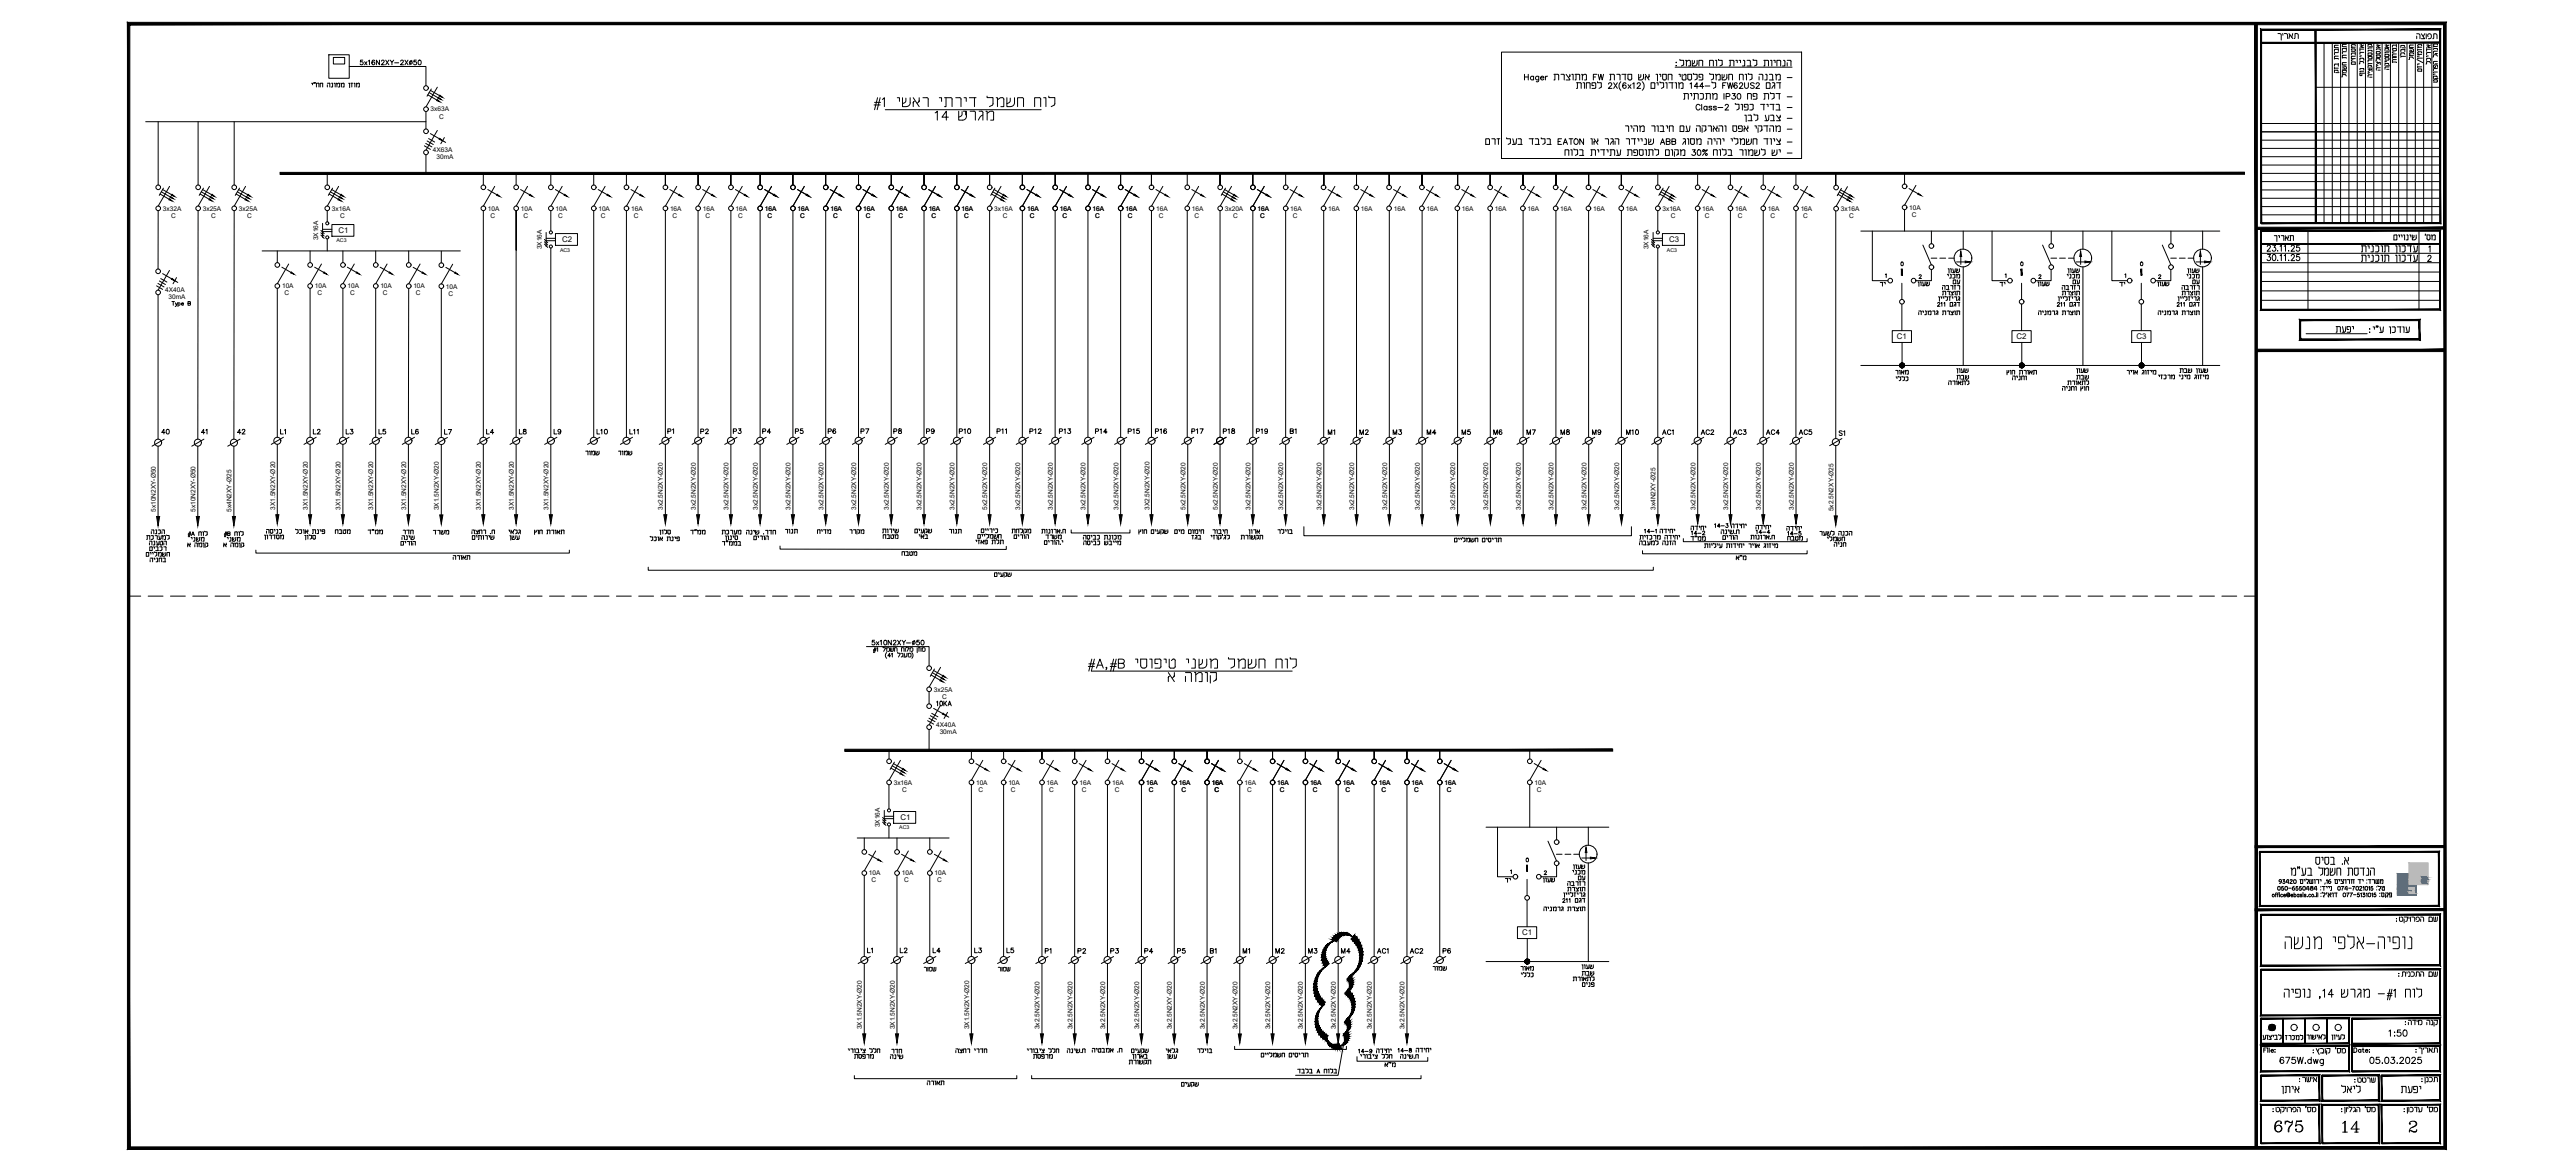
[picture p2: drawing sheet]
<svg xmlns="http://www.w3.org/2000/svg" width="1100mm" height="500mm" viewBox="0 0 1100 500" stroke-linecap="round" stroke-linejoin="round" font-family="sans-serif">
<defs><g id="words">
<g font-size="8.4">
<text x="497.8" y="292.8">„ …—</text>
<text x="970.5" y="484.4">675</text>
<text x="999.4" y="484.4">14</text>
</g>
<text font-size="7.5" x="398.3" y="52.6">14 ‚</text>
<g font-size="7.1">
<text x="714.4" y="30">%%U: ‡ ‡… ‰‰ …‰‡ „</text>
<text x="972.6" y="456.1">675W.dwg</text>
</g>
<g font-size="6.6">
<text x="717.9" y="43.7">‰ ‹ IP30 ‡” ƒ -</text>
<text x="744" y="53.3">’ – -</text>
<text x="1007.5" y="109.4">‰ ‹… …‹ƒ’</text>
<text x="999.1" y="467.8">‰</text>
<text x="973.7" y="468.1">‰</text>
</g>
<g font-size="6.2">
<text x="971.9" y="18.3">‰</text>
<text x="693.2" y="57.9">‰„ … ‰‡ ’ „— „… ‘” ‰—ƒ„ -</text>
<text x="633.6" y="62.8">† ’ ƒ EATON … ‚„ ƒ‰‰ ABB ‚…‘ „‰„‰ ‰ ‡ ƒ…‰– -</text>
<text x="988.1" y="370.1">t/ cxhx</text>
<text x="1024.5" y="467.8">’”‰</text>
</g>
<g font-size="5.7">
<text x="1011.1" y="33.5" transform="rotate(-90 1011.1 33.5)">“… ‹‰ ƒ</text>
<text x="1042.5" y="36.3" transform="rotate(-90 1042.5 36.3)">—‰… ”„ „</text>
<text x="970.1" y="104.4">‰</text>
<text x="1034.7" y="103.7">'‘</text>
<text x="996.6" y="143.2">’”‰</text>
<text x="371.8" y="279.8">#1 ‡ ‡… †…</text>
<text x="1022.3" y="395.1">: —‰… ”„</text>
<text x="1019.2" y="443.4">1:50</text>
<text x="994.8" y="445.2">…‰’</text>
<text x="1011.1" y="455.1">05.03.2025</text>
<text x="1030.8" y="451.2">: ‰</text>
<text x="1033.3" y="463.5">: ‹</text>
</g>
<g font-size="5.3">
<text x="1031.2" y="17.6">„–…”</text>
<text x="1039.3" y="28.6" transform="rotate(-90 1039.3 28.6)">‹‰ ƒ</text>
<text x="1000.1" y="32.1" transform="rotate(-90 1000.1 32.1)">—† ‡</text>
<text x="1003.3" y="34.2" transform="rotate(-90 1003.3 34.2)">‡ ‡</text>
<text x="1017.8" y="31" transform="rotate(-90 1017.8 31)">„‰– ‘</text>
<text x="131.9" y="38.5">‰&quot;‡‡ „ … †…</text>
<text x="67.7" y="186.6">40</text>
<text x="84.7" y="186.6">41</text>
<text x="100.2" y="186.6">42</text>
<text x="118.5" y="186.6">L1</text>
<text x="132.6" y="186.6">L2</text>
<text x="146.8" y="186.6">L3</text>
<text x="160.5" y="186.6">L5</text>
<text x="174.6" y="186.6">L6</text>
<text x="188.7" y="186.6">L7</text>
<text x="206.7" y="186.6">L4</text>
<text x="220.5" y="186.6">L8</text>
<text x="235.3" y="186.6">L9</text>
<text x="253.6" y="186.6">L10</text>
<text x="284" y="186.3">P1</text>
<text x="312.2" y="186.3">P3</text>
<text x="324.6" y="186.3">P4</text>
<text x="338.7" y="186.3">P5</text>
<text x="352.4" y="186.3">P6</text>
<text x="366.5" y="186.3">P7</text>
<text x="380.6" y="186.3">P8</text>
<text x="394.4" y="186.3">P9</text>
<text x="408.5" y="186.3">P10</text>
<text x="424.7" y="186.3">P11</text>
<text x="438.9" y="186.3">P12</text>
<text x="451.2" y="186.3">P13</text>
<text x="466.7" y="186.3">P14</text>
<text x="480.8" y="186.3">P15</text>
<text x="492.5" y="186.3">P16</text>
<text x="508" y="186.3">P17</text>
<text x="521.4" y="186.3">P18</text>
<text x="535.5" y="186.3">P19</text>
<text x="550" y="186.3">B1</text>
<text x="276.6" y="232.1">‹… ‰”</text>
<text x="280.5" y="229.3">… ‘</text>
<text x="293.9" y="229.3">ƒ&quot;</text>
<text x="361.9" y="229.3">—</text>
<text x="416.6" y="231.1">‰‰ ‡</text>
<text x="431.1" y="229">‡ —</text>
<text x="485.4" y="229.3">•…‡ ‰’—</text>
<text x="528.8" y="231.8">… —</text>
<text x="532.3" y="229.3">…</text>
<text x="699.2" y="233.9">„ ’ „ †„</text>
<text x="740.5" y="240.2">&quot;</text>
<text x="399" y="302.7">10KA</text>
<text x="445.2" y="408.2">P1</text>
<text x="459.3" y="408.2">P2</text>
<text x="473.1" y="408.2">P3</text>
<text x="487.9" y="408.2">P4</text>
<text x="501.6" y="408.2">P5</text>
<text x="515.8" y="408.2">B1</text>
<text x="529.9" y="408.2">M1</text>
<text x="543.6" y="408.2">M2</text>
<text x="557.7" y="408.2">M3</text>
<text x="571.9" y="408.2">M4</text>
<text x="587" y="408.2">AC1</text>
<text x="601.1" y="408.2">AC2</text>
<text x="615.2" y="408.2">P6</text>
<text x="965.6" y="444.9">’…–‰</text>
<text x="975.1" y="445.2">† ‹</text>
<text x="984.2" y="444.9">… ‰</text>
<text x="482.6" y="453.3">…</text>
<text x="503.4" y="465.3">‰’—</text>
</g>
<g font-size="4.9">
<text x="1007.2" y="28.6" transform="rotate(-90 1007.2 28.6)">‰‡</text>
<text x="1024.5" y="27.9" transform="rotate(-90 1024.5 27.9)">…‡‰</text>
<text x="830.8" y="117.8">…’</text>
<text x="881.9" y="117.8">…’</text>
<text x="933.4" y="117.8">…’</text>
<text x="801.9" y="123.5">ƒ‰</text>
<text x="818.1" y="123.5">…’</text>
<text x="833.3" y="122.4">’</text>
<text x="853" y="123.5">ƒ‰</text>
<text x="869.2" y="123.5">…’</text>
<text x="884.4" y="122.4">’</text>
<text x="904.2" y="123.5">ƒ‰</text>
<text x="920.4" y="123.5">…’</text>
<text x="935.6" y="122.4">’</text>
<text x="826.6" y="131.9">211 ‚ƒ</text>
<text x="877.4" y="131.9">211 ‚ƒ</text>
<text x="928.9" y="131.9">211 ‚ƒ</text>
<text x="834.7" y="160.5">…’</text>
<text x="856.2" y="161.2">•…‡ …</text>
<text x="885.8" y="160.5">…’</text>
<text x="808.6" y="163.7">‰ ‹</text>
<text x="831.1" y="165.5">„ …</text>
<text x="881.9" y="165.5">…</text>
<text x="920.7" y="163">‰†‹ ‰ ‰ ‚…†‰</text>
<text x="298.1" y="186.3">P2</text>
<text x="566.2" y="186.6">M1</text>
<text x="579.6" y="186.6">M2</text>
<text x="593.7" y="186.6">M3</text>
<text x="608.5" y="186.6">M4</text>
<text x="623.4" y="186.6">M5</text>
<text x="636.8" y="186.6">M6</text>
<text x="650.9" y="186.6">M7</text>
<text x="665.7" y="186.6">M8</text>
<text x="679.1" y="186.6">M9</text>
<text x="693.6" y="186.6">M10</text>
<text x="709.1" y="186.6">AC1</text>
<text x="725.3" y="186.6">AC2</text>
<text x="739.4" y="186.6">AC3</text>
<text x="753.2" y="186.6">AC4</text>
<text x="767.3" y="186.6">AC5</text>
<text x="784.2" y="187">S1</text>
<text x="249.1" y="195.4">…</text>
<text x="262.8" y="195.4">…</text>
<text x="731.3" y="226.5">14-3</text>
<text x="111.8" y="231.4">… ƒ‘</text>
<text x="124.9" y="229">‹… ‰”</text>
<text x="142.2" y="229">‡</text>
<text x="155.9" y="229">ƒ&quot;</text>
<text x="171.1" y="229.3">ƒ‡</text>
<text x="183.8" y="229.3">ƒ</text>
<text x="216.6" y="231.8">’</text>
<text x="308.7" y="231.8">… ‰‘</text>
<text x="334.4" y="229">…</text>
<text x="347.8" y="229">‡‰ƒ</text>
<text x="391.2" y="231.1">‰</text>
<text x="404.3" y="229">…</text>
<text x="418" y="228.6">‰‰ ‰‹</text>
<text x="443.8" y="229">… … .‡</text>
<text x="461.8" y="233.9">„‘‰ ‹ ‰‰</text>
<text x="500.6" y="229">‰ … ‰‡</text>
<text x="508" y="231.4">†‚</text>
<text x="516.8" y="229">… ‰‡</text>
<text x="544.7" y="229">‰…</text>
<text x="620.2" y="232.5">‰‰ ‡ ‰‘‰</text>
<text x="721.1" y="231.8">ƒ&quot;</text>
<text x="721.4" y="229.7">14-2</text>
<text x="746.8" y="231.4">… … .‡</text>
<text x="776.1" y="229.7">’ „ ‹„</text>
<text x="779.3" y="232.1">‰ ‡</text>
<text x="62.8" y="236.4">‰ ‹</text>
<text x="79" y="234.9">„ —</text>
<text x="94.2" y="234.9">„ —</text>
<text x="384.2" y="238.5">‡</text>
<text x="782.5" y="234.6">„‰ ‡</text>
<text x="423.7" y="247.6">‰’—</text>
<text x="657.9" y="377.8">…’</text>
<text x="671" y="372.2">…’</text>
<text x="673.1" y="376.8">’</text>
<text x="668.5" y="379.2">„ †</text>
<text x="668.5" y="381.7">–…</text>
<text x="658.3" y="390.2">„‰ ‚ –…</text>
<text x="369.4" y="407.8">L1</text>
<text x="383.5" y="407.8">L2</text>
<text x="397.2" y="407.8">L4</text>
<text x="415.2" y="407.8">L3</text>
<text x="429" y="407.8">L5</text>
<text x="611" y="415.6">…</text>
<text x="648.4" y="415.6">…</text>
<text x="670.6" y="419.8">…</text>
<text x="674.5" y="414.9">…’</text>
<text x="1023.4" y="418">: ‰ ‹ „</text>
<text x="363.7" y="453">‘”</text>
<text x="379.6" y="450.8">ƒ‡</text>
<text x="440.3" y="453">‘”</text>
<text x="465.3" y="450.5">„‰ .‡</text>
<text x="482.2" y="450.8">‰’—</text>
<text x="497.4" y="453.3">’</text>
<text x="510.5" y="450.5">‰…</text>
<text x="537.6" y="452.3">‰‰ ‡ ‰‘‰</text>
<text x="578.9" y="450.8">14-9</text>
<text x="595.8" y="450.5">14-8</text>
<text x="1004.4" y="450.5">Date:</text>
<text x="553.2" y="459.3">ƒ A ‡…</text>
<text x="590.5" y="456.5">''</text>
<text x="981.1" y="462.8">: ‰</text>
<text x="1004.7" y="463.2">:</text>
</g>
<g font-size="4.4">
<text x="828.7" y="127">–…</text>
<text x="879.8" y="127">–…</text>
<text x="931" y="127">–…</text>
<text x="818.4" y="135.5">„‰ ‚ –…</text>
<text x="869.6" y="135.5">„‰ ‚ –…</text>
<text x="920.7" y="135.5">„‰ ‚ –…</text>
<text x="808.6" y="160.9">…</text>
<text x="907.3" y="160.9">‰… ‚…†‰</text>
<text x="738.4" y="226.5">„ƒ‰‡‰</text>
<text x="63.5" y="229">„ ‹„</text>
<text x="80.4" y="232.1">‰</text>
<text x="96" y="232.1">‰</text>
<text x="170.4" y="231.4">„ ‰</text>
<text x="200.4" y="231.4">‰ … ‰</text>
<text x="200.4" y="229">„–‡ .‡</text>
<text x="375.7" y="228.6">… ‰</text>
<text x="445.6" y="231.1">ƒ</text>
<text x="701.3" y="228.6">14-1</text>
<text x="708" y="228.6">„ƒ‰‡‰</text>
<text x="734.8" y="231.4">‰ …„</text>
<text x="748.9" y="229">14-4</text>
<text x="762.4" y="229.7">14-5</text>
<text x="62.8" y="240.9">„‰ ‡</text>
<text x="641.7" y="377.8">ƒ‰</text>
<text x="666.4" y="386.3">211 ‚ƒ</text>
<text x="674.9" y="422.3">‰ ”</text>
<text x="407.1" y="450.5">„–‡ ‰ ƒ‡</text>
<text x="454.7" y="450.5">„ ‰ .‡</text>
<text x="586.7" y="450.5">„ƒ‰‡‰</text>
</g>
<g font-size="3.4">
<text x="144.7" y="99.5">C1</text>
<text x="240.2" y="103.4">C2</text>
<text x="713" y="103.4">C3</text>
<text x="810.3" y="144.9">C1</text>
<text x="861.4" y="144.9">C2</text>
<text x="912.6" y="144.9">C3</text>
<text x="384.6" y="350.2">C1</text>
<text x="650.2" y="399.3">C1</text>
</g>
<g font-size="2.8">
<text x="183.9" y="47.6">3x63A</text>
<text x="187.5" y="50.6">C</text>
<text x="185" y="65.1">4X63A</text>
<text x="186.4" y="68">30mA</text>
<text x="69.6" y="89.9">3x32A</text>
<text x="86.6" y="89.9">3x25A</text>
<text x="102" y="89.9">3x25A</text>
<text x="141.8" y="89.9">3x16A</text>
<text x="208.4" y="89.9">10A</text>
<text x="222.5" y="89.9">10A</text>
<text x="237.3" y="89.9">10A</text>
<text x="255.6" y="89.9">10A</text>
<text x="269.6" y="89.9">16A</text>
<text x="286.2" y="89.9">16A</text>
<text x="300.2" y="89.9">16A</text>
<text x="314.2" y="89.9">16A</text>
<text x="326.7" y="89.9">16A</text>
<text x="340.7" y="89.9">16A</text>
<text x="354.7" y="89.9">16A</text>
<text x="368.7" y="89.9">16A</text>
<text x="382.7" y="89.9">16A</text>
<text x="396.7" y="89.9">16A</text>
<text x="410.7" y="89.9">16A</text>
<text x="424.7" y="89.9">3x16A</text>
<text x="438.7" y="89.9">16A</text>
<text x="452.7" y="89.9">16A</text>
<text x="466.7" y="89.9">16A</text>
<text x="480.7" y="89.9">16A</text>
<text x="493.9" y="89.9">16A</text>
<text x="509.2" y="89.9">16A</text>
<text x="523.2" y="89.9">3x20A</text>
<text x="537.2" y="89.9">16A</text>
<text x="551.2" y="89.9">16A</text>
<text x="567.4" y="89.9">16A</text>
<text x="581.4" y="89.9">16A</text>
<text x="595.4" y="89.9">16A</text>
<text x="609.3" y="89.9">16A</text>
<text x="624.5" y="89.9">16A</text>
<text x="638.5" y="89.9">16A</text>
<text x="652.5" y="89.9">16A</text>
<text x="666.5" y="89.9">16A</text>
<text x="680.5" y="89.9">16A</text>
<text x="694.5" y="89.9">16A</text>
<text x="710.1" y="89.9">3x16A</text>
<text x="727.2" y="89.9">16A</text>
<text x="741.2" y="89.9">16A</text>
<text x="755.2" y="89.9">16A</text>
<text x="769.2" y="89.9">16A</text>
<text x="815.6" y="89.5">10A</text>
<text x="73.2" y="92.9">C</text>
<text x="90.2" y="92.9">C</text>
<text x="105.6" y="92.9">C</text>
<text x="145.4" y="92.9">C</text>
<text x="209.5" y="92.9">C</text>
<text x="223.6" y="92.9">C</text>
<text x="238.4" y="92.9">C</text>
<text x="256.7" y="92.9">C</text>
<text x="270.7" y="92.9">C</text>
<text x="287.3" y="92.9">C</text>
<text x="301.3" y="92.9">C</text>
<text x="315.3" y="92.9">C</text>
<text x="327.8" y="92.9">C</text>
<text x="341.8" y="92.9">C</text>
<text x="355.9" y="92.9">C</text>
<text x="369.9" y="92.9">C</text>
<text x="383.8" y="92.9">C</text>
<text x="397.8" y="92.9">C</text>
<text x="411.9" y="92.9">C</text>
<text x="428.3" y="92.9">C</text>
<text x="439.8" y="92.9">C</text>
<text x="453.9" y="92.9">C</text>
<text x="467.9" y="92.9">C</text>
<text x="481.8" y="92.9">C</text>
<text x="495" y="92.9">C</text>
<text x="510.3" y="92.9">C</text>
<text x="526.8" y="92.9">C</text>
<text x="538.3" y="92.9">C</text>
<text x="552.3" y="92.9">C</text>
<text x="713.7" y="92.9">C</text>
<text x="728.3" y="92.9">C</text>
<text x="742.3" y="92.9">C</text>
<text x="756.3" y="92.9">C</text>
<text x="770.3" y="92.9">C</text>
<text x="786.3" y="90.1">3x16A</text>
<text x="789.9" y="93.1">C</text>
<text x="816.7" y="92.5">C</text>
<text x="135.9" y="102.6" transform="rotate(-90 135.9 102.6)">3X16A</text>
<text x="231.4" y="106.4" transform="rotate(-90 231.4 106.4)">3X16A</text>
<text x="704.3" y="106.4" transform="rotate(-90 704.3 106.4)">3X16A</text>
<text x="70.6" y="124.9">4X40A</text>
<text x="120.5" y="123.1">10A</text>
<text x="134.5" y="123.1">10A</text>
<text x="148.5" y="123.1">10A</text>
<text x="162.5" y="123.1">10A</text>
<text x="176.6" y="123.1">10A</text>
<text x="190.5" y="123.2">10A</text>
<text x="72" y="127.8">30mA</text>
<text x="121.6" y="126.1">C</text>
<text x="135.6" y="126.1">C</text>
<text x="149.6" y="126.1">C</text>
<text x="163.6" y="126.1">C</text>
<text x="177.7" y="126.1">C</text>
<text x="191.6" y="126.2">C</text>
<text x="66.5" y="218.5" transform="rotate(-90 66.5 218.5)">5x10N2XY-Ø50</text>
<text x="83.5" y="218.5" transform="rotate(-90 83.5 218.5)">5x10N2XY-Ø50</text>
<text x="98.9" y="218.5" transform="rotate(-90 98.9 218.5)">5x4N2XY-Ø25</text>
<text x="117.5" y="217.7" transform="rotate(-90 117.5 217.7)">3X1.5N2XY-Ø20</text>
<text x="131.5" y="217.7" transform="rotate(-90 131.5 217.7)">3X1.5N2XY-Ø20</text>
<text x="145.5" y="217.7" transform="rotate(-90 145.5 217.7)">3X1.5N2XY-Ø20</text>
<text x="159.5" y="217.7" transform="rotate(-90 159.5 217.7)">3X1.5N2XY-Ø20</text>
<text x="173.5" y="217.7" transform="rotate(-90 173.5 217.7)">3X1.5N2XY-Ø20</text>
<text x="187.5" y="217.8" transform="rotate(-90 187.5 217.8)">3X1.5N2XY-Ø20</text>
<text x="205.4" y="217.7" transform="rotate(-90 205.4 217.7)">3X1.5N2XY-Ø20</text>
<text x="219.5" y="217.7" transform="rotate(-90 219.5 217.7)">3X1.5N2XY-Ø20</text>
<text x="234.3" y="217.7" transform="rotate(-90 234.3 217.7)">3X1.5N2XY-Ø20</text>
<text x="283.2" y="217.7" transform="rotate(-90 283.2 217.7)">3x2.5N2XY-Ø20</text>
<text x="297.2" y="217.7" transform="rotate(-90 297.2 217.7)">3x2.5N2XY-Ø20</text>
<text x="311.2" y="217.7" transform="rotate(-90 311.2 217.7)">3x2.5N2XY-Ø20</text>
<text x="323.7" y="217.7" transform="rotate(-90 323.7 217.7)">3x2.5N2XY-Ø20</text>
<text x="337.7" y="217.7" transform="rotate(-90 337.7 217.7)">3x2.5N2XY-Ø20</text>
<text x="351.7" y="217.7" transform="rotate(-90 351.7 217.7)">3x2.5N2XY-Ø20</text>
<text x="365.7" y="217.7" transform="rotate(-90 365.7 217.7)">3x2.5N2XY-Ø20</text>
<text x="379.7" y="217.7" transform="rotate(-90 379.7 217.7)">3x2.5N2XY-Ø20</text>
<text x="393.7" y="217.7" transform="rotate(-90 393.7 217.7)">3x2.5N2XY-Ø20</text>
<text x="407.7" y="217.7" transform="rotate(-90 407.7 217.7)">3x2.5N2XY-Ø20</text>
<text x="421.7" y="217.7" transform="rotate(-90 421.7 217.7)">5x2.5N2XY-Ø20</text>
<text x="435.7" y="217.7" transform="rotate(-90 435.7 217.7)">3x2.5N2XY-Ø20</text>
<text x="449.7" y="217.7" transform="rotate(-90 449.7 217.7)">3x2.5N2XY-Ø20</text>
<text x="463.7" y="217.7" transform="rotate(-90 463.7 217.7)">3x2.5N2XY-Ø20</text>
<text x="477.7" y="217.7" transform="rotate(-90 477.7 217.7)">3x2.5N2XY-Ø20</text>
<text x="491" y="217.7" transform="rotate(-90 491 217.7)">3X2.5N2XY-Ø20</text>
<text x="506.3" y="217.7" transform="rotate(-90 506.3 217.7)">5x2.5N2XY-Ø20</text>
<text x="520.2" y="217.7" transform="rotate(-90 520.2 217.7)">5x2.5N2XY-Ø20</text>
<text x="534.2" y="217.7" transform="rotate(-90 534.2 217.7)">3x2.5N2XY-Ø20</text>
<text x="548.2" y="217.7" transform="rotate(-90 548.2 217.7)">3x2.5N2XY-Ø20</text>
<text x="564.5" y="217.7" transform="rotate(-90 564.5 217.7)">3x2.5N2XY-Ø20</text>
<text x="578.5" y="217.7" transform="rotate(-90 578.5 217.7)">3x2.5N2XY-Ø20</text>
<text x="592.5" y="217.7" transform="rotate(-90 592.5 217.7)">3x2.5N2XY-Ø20</text>
<text x="606.5" y="217.7" transform="rotate(-90 606.5 217.7)">3x2.5N2XY-Ø20</text>
<text x="621.7" y="217.7" transform="rotate(-90 621.7 217.7)">3x2.5N2XY-Ø20</text>
<text x="635.6" y="217.7" transform="rotate(-90 635.6 217.7)">3x2.5N2XY-Ø20</text>
<text x="649.6" y="217.7" transform="rotate(-90 649.6 217.7)">3x2.5N2XY-Ø20</text>
<text x="663.7" y="217.7" transform="rotate(-90 663.7 217.7)">3x2.5N2XY-Ø20</text>
<text x="677.7" y="217.7" transform="rotate(-90 677.7 217.7)">3x2.5N2XY-Ø20</text>
<text x="691.6" y="217.7" transform="rotate(-90 691.6 217.7)">3x2.5N2XY-Ø20</text>
<text x="707.2" y="217.7" transform="rotate(-90 707.2 217.7)">3x4N2XY-Ø25</text>
<text x="724.2" y="217.7" transform="rotate(-90 724.2 217.7)">3x2.5N2XY-Ø20</text>
<text x="738.2" y="217.7" transform="rotate(-90 738.2 217.7)">3x2.5N2XY-Ø20</text>
<text x="752.2" y="217.7" transform="rotate(-90 752.2 217.7)">3x2.5N2XY-Ø20</text>
<text x="766.2" y="217.7" transform="rotate(-90 766.2 217.7)">3x2.5N2XY-Ø20</text>
<text x="783.2" y="218.2" transform="rotate(-90 783.2 218.2)">5x2.5N2XY-Ø25</text>
<text x="398.9" y="295.2">3x25A</text>
<text x="402.5" y="298.3">C</text>
<text x="399.9" y="310.4">4X40A</text>
<text x="401.4" y="313.4">30mA</text>
<text x="381.8" y="335">3x16A</text>
<text x="416.9" y="335">10A</text>
<text x="430.7" y="335">10A</text>
<text x="447.1" y="335">16A</text>
<text x="461.1" y="335">16A</text>
<text x="475.1" y="335">16A</text>
<text x="489.6" y="335">16A</text>
<text x="503.6" y="335">16A</text>
<text x="517.6" y="335">16A</text>
<text x="531.6" y="335">16A</text>
<text x="545.6" y="335">16A</text>
<text x="559.6" y="335">16A</text>
<text x="573.6" y="335">16A</text>
<text x="589" y="335">16A</text>
<text x="603" y="335">16A</text>
<text x="617" y="335">16A</text>
<text x="655.4" y="335">10A</text>
<text x="385.4" y="338">C</text>
<text x="418" y="338">C</text>
<text x="431.8" y="338">C</text>
<text x="448.2" y="338">C</text>
<text x="462.2" y="338">C</text>
<text x="476.2" y="338">C</text>
<text x="490.7" y="338">C</text>
<text x="504.7" y="338">C</text>
<text x="518.8" y="338">C</text>
<text x="532.7" y="338">C</text>
<text x="546.7" y="338">C</text>
<text x="560.7" y="338">C</text>
<text x="574.8" y="338">C</text>
<text x="590.1" y="338">C</text>
<text x="604.1" y="338">C</text>
<text x="618.1" y="338">C</text>
<text x="656.5" y="338">C</text>
<text x="375.9" y="353.2" transform="rotate(-90 375.9 353.2)">3X16A</text>
<text x="371.2" y="373.7">10A</text>
<text x="372.3" y="376.7">C</text>
<text x="385.2" y="373.7">10A</text>
<text x="386.3" y="376.7">C</text>
<text x="399.2" y="373.7">10A</text>
<text x="400.3" y="376.7">C</text>
<text x="368.2" y="439.3" transform="rotate(-90 368.2 439.3)">3X1.5N2XY-Ø20</text>
<text x="382.2" y="439.3" transform="rotate(-90 382.2 439.3)">3X1.5N2XY-Ø20</text>
<text x="413.9" y="439.3" transform="rotate(-90 413.9 439.3)">3X1.5N2XY-Ø20</text>
<text x="444.1" y="439.3" transform="rotate(-90 444.1 439.3)">3x2.5N2XY-Ø20</text>
<text x="458.1" y="439.3" transform="rotate(-90 458.1 439.3)">3x2.5N2XY-Ø20</text>
<text x="472.1" y="439.3" transform="rotate(-90 472.1 439.3)">3x2.5N2XY-Ø20</text>
<text x="486.6" y="439.3" transform="rotate(-90 486.6 439.3)">3x2.5N2XY-Ø20</text>
<text x="500.6" y="439.4" transform="rotate(-90 500.6 439.4)">3x2.5N2XY-Ø20</text>
<text x="514.6" y="439.3" transform="rotate(-90 514.6 439.3)">3x2.5N2XY-Ø20</text>
<text x="528.6" y="439.4" transform="rotate(-90 528.6 439.4)">3x2.5N2XY-Ø20</text>
<text x="542.6" y="439.3" transform="rotate(-90 542.6 439.3)">3x2.5N2XY-Ø20</text>
<text x="556.6" y="439.3" transform="rotate(-90 556.6 439.3)">3x2.5N2XY-Ø20</text>
<text x="570.6" y="439.3" transform="rotate(-90 570.6 439.3)">3x2.5N2XY-Ø20</text>
<text x="586" y="439.3" transform="rotate(-90 586 439.3)">3x2.5N2XY-Ø20</text>
<text x="600" y="439.3" transform="rotate(-90 600 439.3)">3x2.5N2XY-Ø20</text>
</g>
<g font-size="2.2">
<text x="143.7" y="103.5">AC3</text>
<text x="239.2" y="107.4">AC3</text>
<text x="712.1" y="107.4">AC3</text>
<text x="384.1" y="354">AC3</text>
</g>
</g></defs>
<!-- layer: 0-Lochot -->
<g fill="none" stroke="#000" stroke-width=".43">
<path d="M140.5 23.4h8.7v10h-8.7zM142.4 24.5h4.8v2.8h-4.8zM149.2 28.4h32.7v8.2M155 25.7h-1l-.1 .8a.7 .7 0 0 1 1.1 0 .7 .7 0 0 1-.1 1 .7 .7 0 0 1-1.1-.2M155.7 26.3l1.1 1.4M156.8 26.3l-1.1 1.4M157.4 26l.4-.3v2M160 26l-.1-.2a.92 .92 0 0 0-1 .8 .92 .92 0 0 0 .9 1 .62 .62 0 0 0 0-1.1 .62 .62 0 0 0-.9 .5M162.1 25.7v2l-1.3-2v2M163 26.1l.4-.4 .7 .3-1.2 1.7h1.3M164.8 25.7l1.3 2M166.1 25.7l-1.3 2"/>
<path d="M166.7 25.7l.7 .9 .8-.9M167.4 26.6v1.1M168.6 26.8h1.7M171.2 26.1l.3-.4 .8 .3-1.2 1.7h1.3M173 25.7l1.3 2M174.3 25.7l-1.3 2M175.9 25.8l-.9 1.9M177.8 25.7h-.9l-.1 .8a.7 .7 0 0 1 1 0 .7 .7 0 0 1-.1 1 .7 .7 0 0 1-1-.2M178.9 25.8a.92 .92 0 0 1 1 .9 .92 .92 0 0 1-1 .9l-.3-.8zM183.3 39.5l3.9 2.3M183.9 38.6l3.8 2.2M184.2 38l-1.8 3.1"/>
<path d="M186.8 37.2l-4.9 8.4M651.2 31.7v2.4M651.2 32.9h1.6M652.8 31.7v2.4M655.1 32.9a.76 .76 0 0 0-1.1-.1 .76 .76 0 0 0 0 1.1 .76 .76 0 0 0 1.1-.1M655.1 32.5v1.6M657.3 32.5l-.1 2.2-.9 .1M657.3 32.9a.78 .78 0 0 0-1.1-.1 .78 .78 0 0 0 0 1.1 .78 .78 0 0 0 1.1-.1M658.1 33.2h1.4a.7 .7 0 0 0-.7-.7 .7 .7 0 0 0-.7 .7l.6 .9 .8-.3M660.1 32.5v1.6M661.1 32.5l-.6 .2-.4 .5M663.8 31.7l2 .2v2.2"/>
<path d="M664.2 31.7v2.4h-.4M666.8 31.7h1M667.8 31.7l.4 .4v2M669 31.7l1.6 2.2-1.6 .2M670.5 32.6l-.4 .4M670.6 31.7v.7M670.6 32.3l-.1 .3M671.4 31.7h.6v2.4M672.8 31.7l2 .2v2.2M673.2 31.7v2.4h-.4M673.4 35.3l2 .2v2.2M673.8 35.3v2.4h-.4"/>
<path d="M675.6 31.7h.3v2.4M676.2 35.3h.6v2.4M677.2 31.7l-1.3 .6M677.2 31.7l.5 .5v1.9h-.8M678.8 35.3h-1.2v2.4M678.8 35.3l.4 .4v2M680.6 32.9h1M680.8 36.5h-.8v-1.2h1.2l.5 .4-.1 1.8-1.6 .2M682.1 31.7h-1.5v2.4M682.4 34.9v.4h1.6v1.6M682.7 31.7l.6 2.4 .6-2.4 .5 2.4 .6-2.4M684.1 36.9l-.2 .4-.9 .4"/>
<path d="M687.1 35.9l.5-.6 .9 .5-.3 .8-1.2 1.1h1.6M687.6 31.7l2 .2v2.2M688 31.7v2.4h-.4M689.3 35.3l1.6 2.4M690.6 31.7l1.4 .2v2.2M690.9 35.3l-1.6 2.4M692.4 34.9a2.53 2.53 0 0 0 0 3.6M692.8 31.7h1.8M694.2 31.7v2.4M694.6 35.7l-.2-.3a1.18 1.18 0 0 0-1.4 .9 1.18 1.18 0 0 0 .9 1.4 .75 .75 0 0 0 .8-.7 .75 .75 0 0 0-.7-.8 .75 .75 0 0 0-.8 .7M695.5 36.1l1.2 1.6M696 34.1h.4"/>
<path d="M696 34.1l-.5-.3-.1-2.1h1.6v2.1l-.6 .3M696.7 36.1l-1.2 1.6M697.4 35.8l.6-.5v2.4M699.3 35.9l.5-.6h.5l.4 .5-.3 .8-1.2 1.1h1.6M700 31.7v2.4h1.3l.6-.4 .2-2M700.9 31.8l-.1 1.1-.8 .4M701.5 34.9a2.44 2.44 0 0 1 0 3.6M702.8 31.7l1.6 2.4M702.8 33.1v1M703 32.8l-.1 .3M703.2 32.7l-.3 .2M704.3 32.8l-.4 .4"/>
<path d="M704.4 31.7v.8M704.5 32.5l-.1 .3M706.9 35.7l-.4-.4h-1.2v2.4h1.6v-2M707.4 31.7h.6v2.9M707.7 35.3h.6v1M708.8 31.7h.6v1M709.1 34.9v.4h1.5l.1 1.8-1 .6M711.5 35.3h.6v2.4M711.8 33.5a.83 .83 0 0 1-.8 .7 .83 .83 0 0 1-.8-.7v-1.8h1.6v1.8M712.9 35.3h1.8M713.8 31.7h-1.2v2.4M714.2 32.1v2"/>
<path d="M714.3 35.3v2.4M715.5 35.3h.6v2.4M715.6 28.7h49.9M716.9 35.3h.4v2.4M717.2 31.7h.6v1M717.3 35.9l.8-.6 .8 .2v2.2h-.8M718.6 31.7v2l.4 .4 1.2-.2v-1.8M721.9 35.8l.6-.5v2.4M722.6 33.5a.85 .85 0 0 1-.8 .7 .85 .85 0 0 1-.8-.7v-1.8h1.6v1.8M723.3 31.3v.4h1.7v1.6M725 33.3l-.2 .4-.8 .4M725.5 36.9h-1.7l1.1-1.6v2.4"/>
<path d="M727 31.7h-1.2v1.2h.8M727.4 32.1v1.8l-1.6 .2M727.8 36.9h-1.7l1.1-1.6v2.4M730.3 31.3v.4h1.6v1.8l-.9 .6M731.3 34.9v.4h1.6v1.6M732.7 31.7h.4v2.4M734.8 32.2v1.9h-.8M735.6 31.7v2.4h1.4l.7-1M736.5 31.8l-.1 1.1-.8 .4M737.4 35.3h-1.5v2.4M737.7 31.7v1.4M737.9 35.3l.6 2.4 .6-2.4 .5 2.4 .6-2.4"/>
<path d="M739.6 31.7h-1.1v2.4M740.1 32.1v2M742 35.7l-.1-.3a1.18 1.18 0 0 0-1.4 .9 1.18 1.18 0 0 0 .8 1.4 .74 .74 0 0 0 .8-.6 .74 .74 0 0 0-.6-.8 .74 .74 0 0 0-.8 .6M743.1 35.9l.4-.6 .9 .5-.3 .8-1.2 1.1h1.7M744.2 31.7h-1.2v2.4M744.6 32.1v2M745.2 35.3v1.8l.7 .6 .8-.3 .1-2.1M745.4 31.7h.6v2.4M746.8 31.3v.4h1.6v1.8l-1 .6M749.3 35.7l-.5-.4-1.1 .4 .3 .6 1.3 .8-.5 .6-1.1-.3M750.1 35.9l.5-.6 .9 .5-1.5 1.9h1.6M751.4 32.7v1.4"/>
<path d="M753 32.1v2M754.5 35.3l1.6 .2v2.2h-1.6zM754.8 32.1v2h-1M755.8 34.1h1.8M757.1 35.3l1 .2v2.2M757.2 32.1v2M758.4 31.7h.3v2.4M758.9 35.3h1.8M760.3 35.3v2.4M760.5 32.2v1.9h-.8M763.4 33.1h2.1M67.6 52v27"/>
<path d="M84.6 52v27M100 52v27M181.9 47.6v7.5M182.8 40.5l3.8 2.2M373.4 44.8h2.6M373.6 43.7h2.5M374.9 41.7l-1.3 5.1M376 41.7l-1.3 5.1M376.9 42.4l.9-.7v3.8M378.2 46.8h66.6M383.3 41.7h.9v1.6M385.5 41.7v3.8a3.1 3.1 0 0 0 2.9-.5l.4-1.1v-2.2"/>
<path d="M387 41.9l-.2 1.6-1.3 .8M390.1 41.7l2.5 3.8M390.1 44v1.5M390.3 43.5l-.2 .4M390.6 43.2l-.3 .3M392.6 41.7l.1 1.4-.9 1M394.3 41.7h1.6M395.9 41.7l.6 .6M396.5 42.3v3.2M401.2 41.7h1v1.6M403.5 41.7h2.6M404.1 41.7v3.8h-.6"/>
<path d="M406.1 41.7l.6 .6M406.7 42.3v3.2M408.3 41.7h1.6M409.9 41.7l.6 .6M410.5 42.3v3.2M411.8 41.7h.9v1.6M414.1 41.7h2.8M416.3 41.7v3.8M421.6 41v.7h2.6v2.5M425.5 41.7h.6v3.8M428.1 41.7h-.7l-1.3 .9M428.1 41.7l.5 .2 .2 .5"/>
<path d="M428.8 42.4v3.1h-1.3M430.1 41.7v3.8a2.77 2.77 0 0 0 3-.8l.3-3M431.5 41.9l-.1 1.6-1.3 .8M436.6 41.7h-1.9v3.8M436.6 41.7l.7 .6M437.2 42.3v3.2M443.9 41.7h-1.9v3.8M443.9 41.7l.7 .6M444.5 42.3v3.2M445.8 41.7h1v3.8M448 41v.7h2.6v2.7l-1.6 1.1M726.2 45.1a.9 .9 0 0 0-1-.6 .9 .9 0 0 0-.7 .9v.6a.89 .89 0 0 0 .7 1 .89 .89 0 0 0 1-.6"/>
<path d="M726.9 44.5v2.5M729.2 45.7a.77 .77 0 0 0-1.2-.1 .77 .77 0 0 0 0 1.1 .77 .77 0 0 0 1.2-.1M729.2 45.4v1.6M731.2 45.7l-.4-.3h-.7v.5l1 .3 .1 .4-.4 .4-.8-.4M733.2 45.7l-.5-.3-.8 .3 1.2 .5v.6l-.7 .2-.5-.4M736.9 45.1l.5-.6h.5l.4 .7-1.4 1.8h1.5M741.3 44.1v.4h1.6v1.6M743.7 44.5h.6v2.5M746.7 44.9v1.6M748.9 44.9v1.4M753.4 44.5v2.5M757.5 44.5v2.5"/>
<path d="M760.1 44.9v2.1M72.4 79.6l-4.8 8.4M89.5 79.6l-4.9 8.4M104.9 79.6l-4.9 8.4M139.8 74.4v4.6M144.7 79.6l-4.9 8.4M181.9 66.1v7.9M206.5 74v5M211.3 79.6l-4.8 8.4M220.5 74v5M225.3 79.6l-4.8 8.4M235.3 74v5"/>
<path d="M240.2 79.6l-4.9 8.4M253.6 74v5M258.5 79.6l-4.9 8.4M267.6 74v5M272.5 79.6l-4.9 8.4M284.2 79v-5v5M289.1 79.6l-4.9 8.4M298.2 79v-5v5M303.1 79.6l-4.9 8.4M312.2 79v-5v5M317.1 79.6l-4.9 8.4M324.7 79v-5v5"/>
<path d="M329.6 79.6l-4.9 8.4M338.7 79v-5v5M343.6 79.6l-4.9 8.4M352.7 79v-5v5M357.6 79.6l-4.9 8.4M366.7 79v-5v5M371.6 79.6l-4.9 8.4M380.7 79v-5v5M385.6 79.6l-4.9 8.4M394.7 79v-5v5M399.6 79.6l-4.9 8.4M408.7 79v-5v5"/>
<path d="M413.6 79.6l-4.9 8.4M422.7 79v-5v5M427.6 79.6l-4.9 8.4M436.7 79v-5v5M441.6 79.6l-4.9 8.4M450.7 79v-5v5M455.6 79.6l-4.9 8.4M464.7 74v5M469.6 79.6l-4.9 8.4M478.7 74v5M483.6 79.6l-4.9 8.4M491.9 79v-5v5"/>
<path d="M496.7 79.6l-4.8 8.4M507.2 74v5M512 79.6l-4.8 8.4M521.2 79v-5v5M521.2 74v5M526.1 79.6l-4.9 8.4M535.2 79v-5v5M540 79.6l-4.8 8.4M549.2 74v5M554.1 79.6l-4.9 8.4M565.4 74v5zM570.2 79.6l-4.8 8.4"/>
<path d="M579.5 74v5zM584.2 79.6l-4.8 8.4M593.5 74v5zM598.2 79.6l-4.9 8.4M607.5 74v5zM612.2 79.6l-4.8 8.4M622.6 74v5zM627.4 79.6l-4.9 8.4M636.6 74v5zM641.4 79.6l-4.9 8.4M650.6 74v5zM655.4 79.6l-4.9 8.4"/>
<path d="M664.6 74v5zM669.4 79.6l-4.9 8.4M669.8 63.9h-1.3v2.5M670.1 64.4v2M670.9 63.9h.6v2.5M672.3 63.5v.4h1.6v1.6M673.9 65.5l-.1 .5-.9 .4M674.8 66.4h1.7M676.1 64.4v2M678.6 74v5zM679.9 63.9v2.5h-.4M681.5 64.4v2"/>
<path d="M683.4 79.6l-4.9 8.4M685.1 63.9v2.5M688.1 63.9v2.5h-.4M689.7 64.4v2M690.5 66.4h1M690.7 63.9l.6 2.5M692.3 63.9l-.2 2.1-.6 .4M692.6 74v5zM695.5 63.9v2.5h-.4M697.1 64.4v2M697.4 79.6l-4.9 8.4M699.1 63.9h-1.2v1.3h.8"/>
<path d="M699.5 64.4v1.8l-1.6 .2M700.3 65.8v-1.9h1.6v1.9M700.3 65.7l.6 .7M701.9 65.7l-.3 .6-.7 .1M702.7 63.9h.6v2.5M704.5 63.9v2.5h-.4M706.1 64.4v2M706.9 63.5v.4h1.6l-.2 2.1M708.2 74v5M708.3 66l-.8 .4M712.7 63.9h-1.2v2.5h1.6v-2M713 79.6l-4.8 8.4"/>
<path d="M713.9 63.9h.6v2.5M715.3 63.9h1.6v1.8l-.8 .6M715.3 64.7v2.1M717.7 63.9h.3v2.5M719.7 64.4v2h-.8M722.9 63.9h1.3l-.7 1a.8 .8 0 0 1 .8 .7 .8 .8 0 0 1-.7 .8 .8 .8 0 0 1-.9-.5M725.2 74v5M725.3 64.1l.4-.2a1.26 1.26 0 0 1 .9 1.2 1.26 1.26 0 0 1-.9 1.3 1.54 1.54 0 0 1-.4-2.3zM727.8 63.9l.2 .8h-.5l-.2-.4 .3-.4 .8 .3 .9-.3-2 2.5M728.6 65.7l.5-.2 .1 .7-.7-.1zM730 79.6l-4.8 8.4M733.2 63.9h-1.3v2.5"/>
<path d="M733.6 64.4v2M734.4 63.9h.5v2.5M735.7 63.5v.4h1.6v1.6M737.4 65.5l-.2 .5-.9 .4M738.2 66.4h1.7M739.2 74v5M739.6 64.4v2M744.1 79.6l-4.9 8.4M744.5 64.4v2M745.3 63.9h.6v2.5M746.7 63.9h.4v2.5M748.8 64.4v2h-.8"/>
<path d="M749.6 63.9v2.5l1.4-.1 .7-1M750.5 64.1l-.1 1-.8 .4M751.6 63.9v1.4M752.4 63.5v.4h1.6v1.6M753.2 74v5M754 65.5l-.1 .5-.9 .4M757 63.9v2.5l1.4-.1 .5-.4 .2-2M757.9 64.1l-.1 1-.8 .4M758.1 79.6l-4.9 8.4M763.4 65.3h2.1M767.2 74v5M772.1 79.6l-4.9 8.4"/>
<path d="M784.2 79.1v-5v5M789.2 79.7l-4.9 8.4M813.6 74v4.6M818.4 79.1l-4.8 8.5M67.6 89.9l-.1 25M68.4 82.8l3.9 2.3M68.9 81.9l3.9 2.2M69.5 80.9l3.9 2.3M69.8 80.3l-1.8 3.1M84.6 89.9l-.1 97.6M85.5 82.8l3.9 2.3M86 81.9l3.9 2.2"/>
<path d="M86.5 80.9l4 2.3M86.9 80.3l-1.8 3.1M100 89.9l-.1 97.6M100.8 82.8l3.9 2.3M101.4 81.9l3.9 2.2M101.9 80.9l3.9 2.3M102.3 80.3l-1.8 3.1M139.8 89.9v4.8M140.6 82.8l3.9 2.3M141.1 81.9l3.9 2.2M141.7 80.9l3.9 2.3M142.1 80.3l-1.8 3.1"/>
<path d="M206.5 89.9v96.8M208.4 80.9l3.9 2.3M222.4 80.9l3.9 2.3M235.3 89.9v8.7M237.2 80.9l3.9 2.3M253.6 89.9v96.8M255.5 80.9l3.9 2.3M267.6 89.9v96.8M269.5 80.9l3.9 2.3M284.2 89.9v96.8M286.1 80.9l3.9 2.3M298.2 89.9v96.8"/>
<path d="M300.1 80.9l3.9 2.3M312.2 89.9v96.8M314.2 80.9l3.9 2.3M324.7 89.9v96.8M326.6 80.9l3.9 2.3M338.7 89.9v96.8M340.7 80.9l3.9 2.3M352.7 89.9v96.8M354.6 80.9l4 2.3M366.7 89.9v96.8M368.6 80.9l3.9 2.3M380.7 89.9v96.8"/>
<path d="M382.7 80.9l3.8 2.3M394.7 89.9v96.8M396.7 80.9l3.9 2.3M408.7 89.9v96.8M410.6 80.9l3.9 2.3M422.7 89.9v96.8M423.5 82.8l3.9 2.3M424.1 81.9l3.9 2.2M424.6 80.9l3.9 2.3M425 80.3l-1.8 3.1M436.7 89.9v96.8M438.7 80.9l3.9 2.3"/>
<path d="M450.7 89.9v96.8M452.7 80.9l3.9 2.3M464.7 89.9v96.8M466.6 80.9l3.9 2.3M478.7 89.9v96.8M480.7 80.9l3.8 2.3M491.9 89.9v96.8M493.8 80.9l3.9 2.3M507.2 89.9v96.8M509.1 80.9l3.9 2.3M521.2 89.9v96.8M522 82.8l3.9 2.3"/>
<path d="M522.6 81.9l3.9 2.2M523.1 80.9l3.9 2.3M523.5 80.3l-1.8 3.1M535.2 89.9v96.8M537.1 80.9l3.9 2.3M549.2 89.9v96.8M551.1 80.9l3.9 2.3M565.4 89.9v96.8M567.3 80.9l3.9 2.3M579.5 89.9v96.8M581.3 80.9l3.9 2.3M593.5 89.9v96.8"/>
<path d="M595.3 80.9l3.9 2.3M607.5 89.9v96.8M609.3 80.9l3.9 2.3M622.6 89.9v96.8M624.4 80.9l4 2.3M636.6 89.9v96.8M638.4 80.9l3.9 2.3M650.6 89.9v96.8M652.4 80.9l3.9 2.3M664.6 89.9v96.8M666.5 80.9l3.8 2.3M678.6 89.9v96.8"/>
<path d="M680.4 80.9l3.9 2.3M692.6 89.9v96.8M694.4 80.9l3.9 2.3M708.2 89.9v8.7M709 82.8l3.9 2.3M709.5 81.9l3.9 2.2M710.1 80.9l3.9 2.3M710.4 80.3l-1.8 3.1M725.2 89.9v96.8M727.1 80.9l3.9 2.3M739.2 89.9v96.8M741.1 80.9l3.9 2.3"/>
<path d="M753.2 89.9v96.8M755.1 80.9l3.9 2.3M767.2 89.9v96.8M769.1 80.9l3.9 2.3M784.2 90.1v97.1M785.2 82.9l3.9 2.3M785.7 82l3.9 2.2M786.3 81l3.9 2.3M786.6 80.4l-1.8 3.1M794.9 98.7h153.3M799.8 98.7v21.1h6.6M813.6 89.5v9.2"/>
<path d="M815.5 80.5l3.9 2.2M825 98.7v5.4M838.6 98.7v7.7M850.9 98.7v21.1h6.7M876.2 98.7v5.4M889.8 98.7v7.7M902.1 98.7v21.1h6.6M927.4 98.7v5.4M940.9 98.7v7.7M112 107.1h84.6M118.4 107.1v5M120.4 114.1l3.9 2.2"/>
<path d="M123.3 112.7l-4.9 8.4M132.5 107.1v5M134.4 114.1l3.9 2.2M137.3 112.7l-4.8 8.4M146.5 107.1v5M148.4 114.1l3.9 2.2M151.3 112.7l-4.8 8.4M160.5 107.1v5M162.4 114.1l3.9 2.2M165.4 112.7l-4.9 8.4M174.6 107.1v5.1M176.5 114.1l3.9 2.2"/>
<path d="M179.5 112.7l-4.9 8.5M188.5 107.2v5M190.5 114.1l3.9 2.3M193.4 112.8l-4.9 8.4M220.5 106.8v-16.9v96.8M235.3 105.9v80.8M708.2 105.9v80.8M805.3 117.2l.4-.3v1.6M819.8 117.7l.3-.4 .6 .3-1 1.3h1.1M821.4 104.6l3.6 8.5M824.9 110.2h2.5M825 115v4.8h-6.6"/>
<path d="M828.6 110.2h2.5M832.4 110.2h2.4M835.8 111.8h3.7M837.6 109.5v3.4M838.6 113.9v42.1M856.5 117.2l.4-.3v1.6M871 117.7l.3-.4 .6 .3-1 1.3h1M872.5 104.6l3.7 8.5M876.1 110.2h2.4M876.2 115v4.8h-6.7M879.8 110.2h2.5M883.5 110.2h2.5"/>
<path d="M886.9 111.8h3.7M888.8 109.5v3.4M889.8 113.9v42.1M907.7 117.2l.3-.3v1.6M922.1 117.7l.3-.4 .6 .3-1 1.3h1.1M923.7 104.6l3.7 8.5M927.3 110.2h2.4M927.3 115v4.8h-6.6M931 110.2h2.4M934.7 110.2h2.4M938.1 111.8h3.6M939.9 109.5v3.4"/>
<path d="M940.9 113.9v42.1M67.5 125.8v61.7M73.4 128.7h1.1M74 128.7v1.6M74.9 129.3l.5 1 .4-1M75.4 130.3l-.6 .6M76 129.5a.52 .52 0 0 1 .8-.1 .52 .52 0 0 1 0 .8 .52 .52 0 0 1-.8-.1M76 129.3v1.6M77.5 129.7h.9a.46 .46 0 0 0-.5-.5 .46 .46 0 0 0-.4 .7l.4 .4 .5-.2M80.3 129.5l.9-.1 .1-.5-1-.2v1.6l1-.1v-.6l-.3-.1M118.4 123.1v63.6M132.5 123.1v63.6"/>
<path d="M146.5 123.1v63.6M160.5 123.1v63.6M174.6 123.1l-.1 63.6M188.5 123.2v63.5M812.4 120.9v7M812.4 129.8v11.4M830.6 121.9l.3 .3M863.6 120.9v7M863.6 129.8v11.4M881.7 121.9l.3 .3M914.7 120.9v7M914.7 129.8v11.4"/>
<path d="M932.9 121.9l.3 .3M794.9 156h153.3M808.3 141.2h8.2v5h-8.2zM811.5 156.1l1.1-1.1-1.1 1.1M811.5 156.2l1.3-1.2-1.3 1.3M811.5 156.3l1.3-1.3-1.3 1.3M811.5 156.4l1.4-1.4-1.3 1.4M811.5 155.6l.6-.6-.6 .7M811.6 156.4l1.3-1.3-1.3 1.3M811.6 156.5l1.5-1.3-1.4 1.4M811.7 156.7l1.5-1.4-1.5 1.4M811.8 156.8l1.5-1.5-1.5 1.5"/>
<path d="M811.9 156.8l1.4-1.4-1.4 1.4M811.9 156.8l1.5-1.4-1.5 1.5M812 156.9l1.4-1.4-1.4 1.4M812 155.1l-.4 .4M812.1 156.9l1.3-1.3zM812.2 157l1.3-1.3-1.3 1.3M812.2 157l1.3-1.2-1.3 1.2M812.2 155l-.7 .8M812.5 155l-1 1 1-1M812.5 146.2v9.8M812.8 155l-1.3 1.4M813 155.1l-1.4 1.4"/>
<path d="M813.2 155.2l-1.5 1.4M813.2 155.3l-1.4 1.4 1.4-1.4M813.3 155.3l-1.5 1.5M813.4 155.5l-1.4 1.4 1.4-1.4M813.5 155.7l-1.3 1.3M859.5 141.2h8.2v5h-8.2zM862.6 156l1.1-1-1.1 1.1M862.7 156.2l1.2-1.2-1.2 1.3M863 155.2l-.2 .2M863.2 155.1l-.5 .6M863.4 155l-.7 .8M863.6 155l-1 1z"/>
<path d="M863.6 146.2v9.8M863.8 155l-1.2 1.2zM863.9 155l-1.3 1.2M863.9 155l-1.2 1.4M864 155l-1.3 1.4 1.4-1.4M864.1 155.1l-1.3 1.5 1.5-1.4-1.5 1.4 1.5-1.4M864.3 155.3l-1.3 1.5 1.4-1.5M864.4 155.3l-1.4 1.5 1.4-1.4-1.4 1.4 1.6-1.2M864.6 155.6l-1.3 1.3 1.3-1.3M910.6 141.2h8.2v5h-8.2zM913.8 156.1l1.1-1.1-1.1 1.1M913.8 156.4l1.4-1.4-1.4 1.4"/>
<path d="M913.8 155.6l.6-.6-.6 .7M913.9 156.5l1.4-1.4-1.4 1.4M914 156.6l1.5-1.4-1.5 1.4M914 156.7l1.5-1.4-1.4 1.4M914.2 155.2l-.2 .2M914.3 155.1l-.4 .4M914.4 155.1l-.5 .5M914.4 156.9l1.4-1.3-1.4 1.3M914.4 157l1.4-1.3-1.3 1.3M914.6 155l-.8 .8M914.7 155l-.9 1zM914.8 146.2v9.8"/>
<path d="M914.9 155l-1.1 1.1M915 155l-1.2 1.2zM915.1 155l-1.3 1.3 1.3-1.3M915.1 155l-1.3 1.3M915.3 155.1l-1.4 1.4 1.4-1.4M915.4 155.1l-1.5 1.5M915.4 155.2l-1.4 1.4 1.4-1.4M915.5 155.3l-1.4 1.4M915.5 155.3l-1.4 1.5zM915.7 155.5l-1.6 1.3M915.7 155.5l-1.3 1.4M915.8 155.6l-1.4 1.3"/>
<path d="M915.8 155.7l-1.2 1.3M67.5 190.5v30M70.1 187.5l-5.2 3M84.5 190.5v30M87.1 187.5l-5.2 3M99.9 190.5v30M102.5 187.5l-5.2 3M118.4 189.7v30M121.1 186.7l-5.2 3M132.5 189.7v30M135.1 186.7l-5.3 3M146.5 189.7v30"/>
<path d="M149.1 186.7l-5.3 3M160.5 189.7v30M163.1 186.7l-5.2 3M174.5 189.7v30M177.1 186.7l-5.3 3M188.5 189.8v30M191.1 186.7l-5.2 3.1M206.5 189.7v30M209.1 186.7l-5.3 3M220.5 189.7v30M223.1 186.7l-5.3 3M235.3 189.7v30"/>
<path d="M237.9 186.7l-5.2 3M256.2 186.7l-5.2 3M269 183.3v2h1.2M270.2 186.7l-5.2 3M270.6 183.7l.5-.4v2M272.2 183.7l.4-.4v2M284.2 189.7v30M286.8 186.7l-5.2 3M298.2 189.7v30M300.8 186.7l-5.2 3M312.2 189.7v30M314.8 186.7l-5.2 3"/>
<path d="M324.7 189.7v30M327.3 186.7l-5.2 3M338.7 189.7v30M341.3 186.7l-5.2 3M352.7 189.7v30M355.3 186.7l-5.2 3M366.7 189.7v30M369.4 186.7l-5.3 3M380.7 189.7v30M383.3 186.7l-5.2 3M394.7 189.7v30M397.3 186.7l-5.2 3"/>
<path d="M408.7 189.7v30M411.4 186.7l-5.3 3M422.7 189.7v30M425.3 186.7l-5.2 3M436.7 189.7v30M439.3 186.7l-5.2 3M450.7 189.7v30M453.3 186.7l-5.2 3M464.7 189.7v30M467.4 186.7l-5.3 3M478.7 189.7v30M481.3 186.7l-5.2 3"/>
<path d="M494.5 186.7l-5.3 3M507.4 189.7v30M509.9 186.7l-5.2 3M521.2 189.7v30M523.8 186.7l-5.3 3M535.2 189.7v30M537.8 186.7l-5.2 3M549.2 189.7v30M551.8 186.7l-5.2 3M565.5 189.7v30M568.1 186.7l-5.2 3M579.5 189.7v30"/>
<path d="M582.1 186.7l-5.3 3M593.5 189.7v30M596.1 186.7l-5.3 3M607.5 189.7v30M610.1 186.7l-5.2 3M622.6 189.7v30M625.2 186.7l-5.2 3M636.7 189.7v30M639.2 186.7l-5.2 3M650.7 189.7v30M653.2 186.7l-5.2 3M664.6 189.7v30"/>
<path d="M667.3 186.7l-5.3 3M678.6 189.7v30M681.2 186.7l-5.2 3M692.7 189.7v30M695.2 186.7l-5.2 3M708.2 189.7v30M710.8 186.7l-5.3 3M725.2 189.7v30M727.8 186.7l-5.3 3M739.2 189.7v30M741.8 186.7l-5.2 3M753.2 189.7v30"/>
<path d="M755.8 186.7l-5.2 3M767.2 189.7v30M769.8 186.7l-5.2 3M784.2 190.3v29.9M786.8 187.2l-5.2 3.1M80.9 227l-.5 2.2M81.4 227l-.5 2.2M81.8 228.6l.6-1.6 .6 1.6M86 227.3l-1.1-.3v1.6M86.5 227h.4v1.6M87.4 226.8v.2h1.1v1.1M96.4 227l-.5 2.2"/>
<path d="M96.9 227l-.6 2.2M97.2 227.8l1-.1v-.6l-1-.1v1.6h1l.1-.5-.4-.3M101.4 227.3l-1.1-.3v1.6M101.9 227h.4v1.6M102.8 226.8v.2h1.1v1.1M109.3 234.8v1.3h133.9v-1.3M193.6 237.9v.9M193.6 237.2h.8M194.4 237.2l.3 .2M194.6 237.5v1.3M195.3 237.2h.7M196 237.2l.3 .2"/>
<path d="M196.3 237.5v1.3M196.8 237.2h.4v1.6M197.7 237.2l1.1 1.6M198 237.8l-.3 1M198.8 237.2v.6l-.3 .4M199.3 237.2h1.1l.3 .2M199.6 237.2v1.6h-.3M200.7 237.5v1.3M219.8 226v.3h1.1v1M228.3 226.3v1.8M229 227l-.7 .3M229.1 226.3l-.1 .7"/>
<path d="M229.6 226.3h.4v1.6M231.4 226.3h-.9v1.6M231.4 226.3l.2 .3v1.3M233.6 226.3l1.3 .1v1.5M233.8 226.3v1.6h-.2M235.6 226.3h.7M236.3 226.3l.3 .3-.1 1.3M237.1 226.3h.3v1.6M238 226.3l1.1 1.6M238.2 226.9l-.2 1M239.1 226.3v.6l-.4 .4M239.6 226.3l1.3 .1v1.5"/>
<path d="M239.9 226.3v1.6h-.3M318.9 226.4l1.1 .2M318.9 227.1v.9M320 226.7v1.3M320.8 226.4l.4 .2M321.2 226.7v1.3h-.7M321.8 226.4h.4v.7M322.7 226.4v1.6h1.1l.4-.7M322.8 228.8h-.8v1.6h1.1v-1.3M322.9 228.8l.2 .3M323.4 226.5l-.1 .7-.6 .3M323.6 228.8h.4v.7"/>
<path d="M324.1 226.4v.9M324.7 228.8h.7M325.4 228.8l.3 .3M325.6 229.1v1.3M326.2 227.9h.1M326.2 228.8h.4v1.6M327 226.4l1 .2M327.1 228.8h.8M327.1 229.5v.9M327.9 228.8l.3 .3v1.3M328 226.7v1.3M328.5 226.4h1.2"/>
<path d="M329.4 226.4v1.6M331.3 226.6l-1.1-.2v1.6M331.3 226.7v1.3M333.2 233.1v1.3l96.7 .1v-1.3M457.6 226.2v1.3h25.1v-1.3M557 224.8v3.9h139.9v-3.9M701.6 235.1v1.3h70.3v-1.3M719.1 229.9v1.3h52.8v-1.3M728.4 232.2v1.6h-.3M729.5 232.5v1.3M730 232.2h.4v1.6M731 232.2h.4v.6"/>
<path d="M731.9 231.9v.3h1l-.1 1.3M732.8 233.5l-.5 .3M734.6 232.2l.3 1.6M735.5 233.4l-.2 .3-.9 .1M735.6 232.2l-.1 1.2M737.7 232.2v1.6h-.2M738.8 232.5v1.3M739.4 232.2h.3v1.6M741.2 232.2v1.6M743.8 232.2h-.9v1.6M744 232.5v1.3M744.5 232.2h.4v.6"/>
<path d="M748 232.5v1.3M749.5 232.2h.4v1.6M750.4 232.2l1.1 1.6M750.5 232.9l-.1 .9M751.4 232.9l-.3 .3M754.2 232.8l-.8 1M754.2 232.5v1.3M754.8 232.2h.4v1.6M756.1 232.2v1.6M758 232.2l.2 1.6M759.3 232.5v1.3h-.5M276.9 242.1v1.3h429.3v-1.3"/>
<path d="M370.1 276h26.8v8.3M397.7 288.1l3.9 2.3M398.3 287.2l3.9 2.2M398.8 286.2l3.9 2.3M399.2 285.6l-1.8 3.1M401.8 284.9l-4.9 8.4M464.9 284.5h2.6M465.1 283.4h2.6M466.3 286.5h85.7M466.4 281.4l-1.3 5.1M467.5 281.4l-1.3 5.1M468.4 285.2l1.5-3.8 1.4 3.8"/>
<path d="M468.9 283.9h1.8M472.8 285h-.4h.4l-.4 .9M474.3 284.5h2.5M474.4 283.4h2.6M475.7 281.4l-1.3 5.1M476.8 281.4l-1.3 5.1M477.7 283.2h1.7l.9-.7a.94 .94 0 0 0-.9-1.1h-1.7v3.8h1.7a1.02 1.02 0 0 0 .9-1 1.02 1.02 0 0 0-.9-1M485 281.4h1v1.6M487.3 284.2v-2.8h2.5v2.8M487.3 284.2l.3 .7 .7 .3M488.2 285.2h.7M489.8 284.2l-.2 .7-.7 .3"/>
<path d="M491.1 281.4h1v3.8M493.4 285.2h1.9M495.3 281.4h-1.9v1.9h1.2M495.3 281.3l.6 .7M495.9 282v2.6M497.2 281.4h.9v1.6M499.4 281.4v3.2M501.4 281.4l-1 .6M501.4 281.3l.6 .7M502 282v2.6M506.7 281.4h1v1.6M509.6 281.4h.3"/>
<path d="M510 281.3l.6 .7M510.6 282v3.2h-1.6M512.2 281.4v3.8h1.6M513.6 281.5l-.1 1.7-1.3 .7M515.5 281.4v2.2M516.8 281.4h.5v3.8M519.3 281.4h-.7l-1.3 .9M519.3 281.3l.5 .2 .3 .6v3.1h-1.3M524.8 280.7v.6h2.5v2.8l-1.5 1.1M528.7 281.4h.5v3.8M531.2 281.4h-.7l-1.3 .9M531.2 281.3l.5 .2 .3 .6-.1 3.1h-1.3"/>
<path d="M533.2 281.4v3.8h1.7M534.7 281.5l-.2 1.7-1.3 .7M536.5 281.4v2.6l-.8 .9-.8 .3M539.7 281.4h-1.9v3.8M539.7 281.3l.7 .7M540.3 282v3.2M547 281.4h-1.9v3.8M547.1 281.3l.6 .7M547.7 282v3.2M548.9 281.4h1v3.8M551.1 280.7v.6h2.6v2.8l-1.5 1.1M379.7 335v10.3"/>
<path d="M379.8 320.3v3.7M380.6 327.9l3.9 2.2M381.1 326.9l3.9 2.3M381.7 326l3.9 2.2M382.1 325.3l-1.9 3.2M384.6 324.6l-4.8 8.5M415 320.3v3.7M415 335v73.3M416.9 326l3.9 2.2M419.8 324.6l-4.8 8.5M428.7 320.3v3.7M428.7 335v73.3"/>
<path d="M430.7 326l3.9 2.2M433.6 324.6l-4.9 8.5M445.1 324v-3.7v3.7M445.1 335v73.3M447 326l3.9 2.2M450 324.6l-4.9 8.5M459.1 324v-3.7v3.7M459.1 335v73.3M461 326l3.9 2.2M463.9 324.6l-4.8 8.5M473.1 324v-3.7v3.7M473.1 335v73.3"/>
<path d="M475 326l3.9 2.2M477.9 324.6l-4.8 8.5M487.6 324v-3.7v3.7M487.6 335v73.3M489.5 326l3.9 2.2M492.5 324.6l-4.9 8.5M501.6 324v-3.7v3.7M501.6 335v73.3M503.5 326l3.9 2.2M506.5 324.6l-4.9 8.5M515.6 324v-3.7v3.7M515.6 320.3v3.7"/>
<path d="M515.6 335v73.3M517.5 326l3.9 2.2M520.5 324.6l-4.9 8.5M529.6 320.3v3.7M529.6 335v73.3M531.5 326l3.9 2.2M534.5 324.6l-4.9 8.5M543.6 324v-3.7v3.7M543.6 335v73.3M545.5 326l3.9 2.2M548.5 324.6l-4.9 8.5M557.6 324v-3.7v3.7"/>
<path d="M557.6 335v73.3M559.5 326l3.9 2.2M562.5 324.6l-4.9 8.5M571.6 324v-3.7v3.7M571.6 335v73.3M573.5 326l3.9 2.2M576.5 324.6l-4.9 8.5M587 324v-3.7v3.7M587 335v73.3M588.9 326l3.9 2.2M591.9 324.6l-4.9 8.5M601 324v-3.7v3.7"/>
<path d="M601 335v73.3M602.9 326l3.9 2.2M605.9 324.6l-4.9 8.5M615 324v-3.7v3.7M615 335v73.3M616.9 326l3.9 2.2M619.9 324.6l-4.9 8.5M653.5 320.3v3.7M653.5 335v18.1M655.4 325.9l3.9 2.3M658.3 324.6l-4.8 8.4M366.2 357.7h39.2"/>
<path d="M369.2 357.7v5M383.2 357.7v5M397.2 357.7v5M634.8 353.1h52.4M639.7 353.1v21.2h6.6M661.2 359.1l3.7 8.5M664.9 353.1v5.4M678.5 353.1v7.7M369.2 373.7v34.6M371.1 364.7l3.9 2.2M374.1 363.3l-4.9 8.4M383.2 373.7v34.6"/>
<path d="M385.1 364.7l3.9 2.2M388 363.3l-4.8 8.4M397.2 373.7v34.6M399.1 364.7l3.9 2.2M402 363.3l-4.8 8.4M645.2 371.7l.4-.3v1.5M652.3 375.4v6.9M659.7 372.1l.3-.4 .6 .3-1 1.4h1.1M664.8 364.7h2.5M664.9 369.5v4.8h-6.6M668.5 364.7h2.5M672.3 364.7h2.4"/>
<path d="M675.6 366.3h3.8M677.5 364v3.3M678.5 368.4v42.1M648.2 395.6h8.2v5.1h-8.2zM652.3 384.3v11.3M369.2 411.3v30M371.8 408.3l-5.2 3M383.2 411.3v30M385.8 408.3l-5.2 3M399.8 408.3l-5.3 3M415 411.3v30M417.6 408.3l-5.3 3"/>
<path d="M431.3 408.3l-5.2 3M445.1 411.3v30M447.7 408.3l-5.2 3M459.1 411.3v30M461.7 408.3l-5.3 3M473.1 411.3v30M475.7 408.3l-5.2 3M487.6 411.3v30M490.2 408.3l-5.2 3M501.6 411.4v30M504.2 408.3l-5.2 3M515.6 411.3v30"/>
<path d="M518.2 408.3l-5.2 3M529.6 411.4v30M532.2 408.3l-5.2 3M543.6 411.3v30M546.2 408.3l-5.2 3M557.6 411.3v30M560.2 408.3l-5.2 3M571.6 411.3v30M574.2 408.3l-5.2 3M587 411.3v30M589.6 408.3l-5.2 3M601 411.3v30"/>
<path d="M603.6 408.3l-5.2 3M617.6 408.3l-5.2 3M634.8 410.5h52.4M651.4 410.4l.9-.9-.9 .9M651.4 410.7l1.2-1.2-1.2 1.2M651.4 410.4l1-1-1 1.1M651.4 410.8l1.3-1.3-1.3 1.3M651.4 410.9l1.4-1.4-1.4 1.4M651.5 410.9l1.3-1.4-1.3 1.4M651.5 410.9l1.4-1.4-1.4 1.4M651.5 411l1.4-1.4-1.4 1.4M651.6 411.1l1.4-1.4-1.4 1.4"/>
<path d="M651.6 411.2l1.5-1.5-1.5 1.5M651.7 411.2l1.5-1.4-1.5 1.4M651.8 411.3l1.4-1.5-1.4 1.5M651.8 409.6l-.2 .3M651.8 411.3l1.4-1.4-1.4 1.4M652.1 409.5l-.7 .6 .7-.6M652.3 409.5l-.9 .9M652.4 400.7v9.8M652.5 409.5l-1.1 1.2M652.7 409.5l-1.3 1.3M652.9 409.6l-1.3 1.5M653.1 409.8l-1.4 1.4 1.5-1.4"/>
<path d="M653.1 409.7l-1.5 1.5M365 459.2v1.3h69.3v-1.3M375.6 447.8l.2 .2v1.4M440.7 459.2v1.3h166.3v-1.3M452 447.8l.3 .2-.1 1.4M500.6 447.5v.3h1.1v1M527.4 446.7v1.3h47.7v-1.3M579.7 451.1v1.9h30.2v-1.6M604.9 447.5h.8M605.6 450.2l.3 .3-.1 1.3M605.8 447.5l.2 .3v1.3M606.6 447.5h1.1"/>
<path d="M607.5 447.5v1.6M608.3 447.5h.4v.7M610 447.5h-.8v1.6M610 447.5l.3 .3v1.3M610.8 447.5h.4v.7M396.1 461.5l1.1 .1v1.5M396.1 462.2v.9M397.8 461.5l1 .3M398.8 461.8v1.3M399.3 461.5h.4v1.6M400.3 461.5l1 1.6M400.3 462.2v.9"/>
<path d="M400.5 462.1l-.2 .2M401.2 462.2l-.2 .3M401.3 461.5v.5M401.4 462l-.1 .2M401.8 461.5h1.1l.3 .3M402.1 461.5v1.6h-.3M403.2 461.8v1.3"/>
<circle cx="175.5" cy="26.7" r=".67"/>
<circle cx="182" cy="37.6" r=".99"/>
<circle cx="182" cy="46.6" r=".99"/>
<circle cx="67.6" cy="80" r=".99"/>
<circle cx="84.6" cy="80" r=".99"/>
<circle cx="100.1" cy="80" r=".99"/>
<circle cx="139.8" cy="80" r=".99"/>
<circle cx="206.5" cy="80" r=".99"/>
<circle cx="220.5" cy="80" r=".99"/>
<circle cx="235.3" cy="80" r=".99"/>
<circle cx="253.6" cy="80" r=".99"/>
<circle cx="267.6" cy="80" r=".99"/>
<circle cx="284.2" cy="80" r=".99"/>
<circle cx="298.2" cy="80" r=".99"/>
<circle cx="312.2" cy="80" r=".99"/>
<circle cx="324.7" cy="80" r=".99"/>
<circle cx="338.7" cy="80" r=".99"/>
<circle cx="352.7" cy="80" r=".99"/>
<circle cx="366.8" cy="80" r=".99"/>
<circle cx="380.7" cy="80" r=".99"/>
<circle cx="394.7" cy="80" r=".99"/>
<circle cx="408.7" cy="80" r=".99"/>
<circle cx="422.8" cy="80" r=".99"/>
<circle cx="436.7" cy="80" r=".99"/>
<circle cx="450.7" cy="80" r=".99"/>
<circle cx="464.8" cy="80" r=".99"/>
<circle cx="478.7" cy="80" r=".99"/>
<circle cx="491.9" cy="80" r=".99"/>
<circle cx="507.2" cy="80" r=".99"/>
<circle cx="521.2" cy="80" r=".99"/>
<circle cx="535.2" cy="80" r=".99"/>
<circle cx="549.2" cy="80" r=".99"/>
<circle cx="565.4" cy="80" r=".99"/>
<circle cx="579.4" cy="80" r=".99"/>
<circle cx="593.4" cy="80" r=".99"/>
<circle cx="607.4" cy="80" r=".99"/>
<circle cx="622.5" cy="80" r=".99"/>
<circle cx="636.5" cy="80" r=".99"/>
<circle cx="650.5" cy="80" r=".99"/>
<circle cx="664.5" cy="80" r=".99"/>
<circle cx="678.5" cy="80" r=".99"/>
<circle cx="692.6" cy="80" r=".99"/>
<circle cx="708.2" cy="80" r=".99"/>
<circle cx="725.2" cy="80" r=".99"/>
<circle cx="739.2" cy="80" r=".99"/>
<circle cx="753.2" cy="80" r=".99"/>
<circle cx="767.2" cy="80" r=".99"/>
<circle cx="813.6" cy="79.5" r=".99"/>
<circle cx="67.6" cy="88.9" r=".99"/>
<circle cx="84.6" cy="88.9" r=".99"/>
<circle cx="100.1" cy="88.9" r=".99"/>
<circle cx="139.8" cy="88.9" r=".99"/>
<circle cx="206.5" cy="88.9" r=".99"/>
<circle cx="220.5" cy="88.9" r=".99"/>
<circle cx="235.3" cy="88.9" r=".99"/>
<circle cx="253.6" cy="88.9" r=".99"/>
<circle cx="267.6" cy="88.9" r=".99"/>
<circle cx="284.2" cy="88.9" r=".99"/>
<circle cx="298.2" cy="88.9" r=".99"/>
<circle cx="312.2" cy="88.9" r=".99"/>
<circle cx="324.7" cy="88.9" r=".99"/>
<circle cx="338.7" cy="88.9" r=".99"/>
<circle cx="352.7" cy="88.9" r=".99"/>
<circle cx="366.8" cy="88.9" r=".99"/>
<circle cx="380.7" cy="88.9" r=".99"/>
<circle cx="394.7" cy="88.9" r=".99"/>
<circle cx="408.7" cy="88.9" r=".99"/>
<circle cx="422.8" cy="88.9" r=".99"/>
<circle cx="436.7" cy="88.9" r=".99"/>
<circle cx="450.7" cy="88.9" r=".99"/>
<circle cx="464.8" cy="88.9" r=".99"/>
<circle cx="478.7" cy="88.9" r=".99"/>
<circle cx="491.9" cy="88.9" r=".99"/>
<circle cx="507.2" cy="88.9" r=".99"/>
<circle cx="521.2" cy="88.9" r=".99"/>
<circle cx="535.2" cy="88.9" r=".99"/>
<circle cx="549.2" cy="88.9" r=".99"/>
<circle cx="565.4" cy="88.9" r=".99"/>
<circle cx="579.4" cy="88.9" r=".99"/>
<circle cx="593.4" cy="88.9" r=".99"/>
<circle cx="607.4" cy="88.9" r=".99"/>
<circle cx="622.5" cy="88.9" r=".99"/>
<circle cx="636.5" cy="88.9" r=".99"/>
<circle cx="650.5" cy="88.9" r=".99"/>
<circle cx="664.5" cy="88.9" r=".99"/>
<circle cx="678.5" cy="88.9" r=".99"/>
<circle cx="692.6" cy="88.9" r=".99"/>
<circle cx="708.2" cy="88.9" r=".99"/>
<circle cx="725.2" cy="88.9" r=".99"/>
<circle cx="739.2" cy="88.9" r=".99"/>
<circle cx="753.2" cy="88.9" r=".99"/>
<circle cx="767.2" cy="88.9" r=".99"/>
<circle cx="784.3" cy="89.1" r=".99"/>
<circle cx="784.3" cy="80" r=".99"/>
<circle cx="813.6" cy="88.5" r=".99"/>
<circle cx="118.5" cy="113.1" r=".99"/>
<circle cx="132.5" cy="113.1" r=".99"/>
<circle cx="146.5" cy="113.1" r=".99"/>
<circle cx="160.5" cy="113.1" r=".99"/>
<circle cx="174.6" cy="113.1" r=".99"/>
<circle cx="188.5" cy="113.2" r=".99"/>
<circle cx="807.4" cy="119.8" r=".99"/>
<circle cx="812.5" cy="112.6" r=".71"/>
<circle cx="825.1" cy="114" r=".99"/>
<circle cx="825.1" cy="105" r=".99"/>
<circle cx="838.5" cy="110.1" r="3.8"/>
<circle cx="858.6" cy="119.8" r=".99"/>
<circle cx="863.7" cy="112.6" r=".72"/>
<circle cx="876.2" cy="105" r=".99"/>
<circle cx="876.2" cy="114" r=".99"/>
<circle cx="889.7" cy="110.1" r="3.8"/>
<circle cx="909.7" cy="119.8" r=".99"/>
<circle cx="914.8" cy="112.6" r=".72"/>
<circle cx="927.4" cy="114" r=".99"/>
<circle cx="927.4" cy="105" r=".99"/>
<circle cx="940.8" cy="110.1" r="3.8"/>
<circle cx="118.5" cy="122.1" r=".99"/>
<circle cx="132.5" cy="122.1" r=".99"/>
<circle cx="146.5" cy="122.1" r=".99"/>
<circle cx="160.5" cy="122.1" r=".99"/>
<circle cx="174.6" cy="122.1" r=".99"/>
<circle cx="188.5" cy="122.2" r=".99"/>
<circle cx="812.4" cy="128.8" r=".99"/>
<circle cx="863.6" cy="128.8" r=".99"/>
<circle cx="914.7" cy="128.8" r=".99"/>
<circle cx="812.5" cy="156" r="1.04"/>
<circle cx="863.7" cy="156" r="1.04"/>
<circle cx="914.8" cy="156" r="1.04"/>
<circle cx="67.5" cy="189" r="1.5"/>
<circle cx="84.5" cy="189" r="1.5"/>
<circle cx="99.9" cy="189" r="1.5"/>
<circle cx="118.5" cy="188.2" r="1.5"/>
<circle cx="132.5" cy="188.2" r="1.5"/>
<circle cx="146.5" cy="188.2" r="1.5"/>
<circle cx="160.5" cy="188.2" r="1.5"/>
<circle cx="174.5" cy="188.2" r="1.5"/>
<circle cx="188.5" cy="188.2" r="1.5"/>
<circle cx="206.5" cy="188.2" r="1.5"/>
<circle cx="220.5" cy="188.2" r="1.5"/>
<circle cx="235.3" cy="188.2" r="1.5"/>
<circle cx="253.6" cy="188.2" r="1.5"/>
<circle cx="267.6" cy="188.2" r="1.5"/>
<circle cx="284.2" cy="188.2" r="1.5"/>
<circle cx="298.2" cy="188.2" r="1.5"/>
<circle cx="312.2" cy="188.2" r="1.5"/>
<circle cx="324.7" cy="188.2" r="1.5"/>
<circle cx="338.7" cy="188.2" r="1.5"/>
<circle cx="352.7" cy="188.2" r="1.5"/>
<circle cx="366.8" cy="188.2" r="1.5"/>
<circle cx="380.7" cy="188.2" r="1.5"/>
<circle cx="394.7" cy="188.2" r="1.5"/>
<circle cx="408.7" cy="188.2" r="1.5"/>
<circle cx="422.8" cy="188.2" r="1.5"/>
<circle cx="436.7" cy="188.2" r="1.5"/>
<circle cx="450.7" cy="188.2" r="1.5"/>
<circle cx="464.8" cy="188.2" r="1.5"/>
<circle cx="478.7" cy="188.2" r="1.5"/>
<circle cx="491.9" cy="188.2" r="1.5"/>
<circle cx="507.4" cy="188.2" r="1.5"/>
<circle cx="521.2" cy="188.2" r="1.5"/>
<circle cx="535.2" cy="188.2" r="1.5"/>
<circle cx="549.2" cy="188.2" r="1.5"/>
<circle cx="565.5" cy="188.2" r="1.5"/>
<circle cx="579.5" cy="188.2" r="1.5"/>
<circle cx="593.5" cy="188.2" r="1.5"/>
<circle cx="607.5" cy="188.2" r="1.5"/>
<circle cx="622.7" cy="188.2" r="1.5"/>
<circle cx="636.6" cy="188.2" r="1.5"/>
<circle cx="650.6" cy="188.2" r="1.5"/>
<circle cx="664.7" cy="188.2" r="1.5"/>
<circle cx="678.6" cy="188.2" r="1.5"/>
<circle cx="692.6" cy="188.2" r="1.5"/>
<circle cx="708.2" cy="188.2" r="1.5"/>
<circle cx="725.2" cy="188.2" r="1.5"/>
<circle cx="739.2" cy="188.2" r="1.5"/>
<circle cx="753.2" cy="188.2" r="1.5"/>
<circle cx="767.2" cy="188.2" r="1.5"/>
<circle cx="784.2" cy="188.7" r="1.5"/>
<circle cx="396.9" cy="294.3" r=".99"/>
<circle cx="396.9" cy="285.2" r=".99"/>
<circle cx="379.8" cy="334" r=".99"/>
<circle cx="379.8" cy="325" r=".99"/>
<circle cx="415" cy="334" r=".99"/>
<circle cx="415" cy="325" r=".99"/>
<circle cx="428.7" cy="334" r=".99"/>
<circle cx="428.7" cy="325" r=".99"/>
<circle cx="445.1" cy="334" r=".99"/>
<circle cx="445.1" cy="325" r=".99"/>
<circle cx="459.1" cy="334" r=".99"/>
<circle cx="459.1" cy="325" r=".99"/>
<circle cx="473.1" cy="334" r=".99"/>
<circle cx="473.1" cy="325" r=".99"/>
<circle cx="487.6" cy="334" r=".99"/>
<circle cx="487.6" cy="325" r=".99"/>
<circle cx="501.6" cy="334" r=".99"/>
<circle cx="501.6" cy="325" r=".99"/>
<circle cx="515.6" cy="334" r=".99"/>
<circle cx="515.6" cy="325" r=".99"/>
<circle cx="529.6" cy="334" r=".99"/>
<circle cx="529.6" cy="325" r=".99"/>
<circle cx="543.6" cy="334" r=".99"/>
<circle cx="543.6" cy="325" r=".99"/>
<circle cx="557.6" cy="334" r=".99"/>
<circle cx="557.6" cy="325" r=".99"/>
<circle cx="571.6" cy="334" r=".99"/>
<circle cx="571.6" cy="325" r=".99"/>
<circle cx="587" cy="334" r=".99"/>
<circle cx="587" cy="325" r=".99"/>
<circle cx="601" cy="334" r=".99"/>
<circle cx="601" cy="325" r=".99"/>
<circle cx="615" cy="334" r=".99"/>
<circle cx="615" cy="325" r=".99"/>
<circle cx="653.5" cy="334" r=".99"/>
<circle cx="653.5" cy="325" r=".99"/>
<circle cx="665" cy="359.5" r=".99"/>
<circle cx="369.2" cy="363.7" r=".99"/>
<circle cx="369.2" cy="372.7" r=".99"/>
<circle cx="383.2" cy="363.7" r=".99"/>
<circle cx="383.2" cy="372.7" r=".99"/>
<circle cx="397.2" cy="372.7" r=".99"/>
<circle cx="397.2" cy="363.7" r=".99"/>
<circle cx="647.3" cy="374.3" r=".99"/>
<circle cx="652.4" cy="367" r=".71"/>
<circle cx="665" cy="368.5" r=".99"/>
<circle cx="678.4" cy="364.6" r="3.8"/>
<circle cx="652.3" cy="383.3" r=".99"/>
<circle cx="369.2" cy="409.8" r="1.5"/>
<circle cx="383.2" cy="409.8" r="1.5"/>
<circle cx="397.2" cy="409.8" r="1.5"/>
<circle cx="415" cy="409.8" r="1.5"/>
<circle cx="428.7" cy="409.8" r="1.5"/>
<circle cx="445.1" cy="409.8" r="1.5"/>
<circle cx="459.1" cy="409.8" r="1.5"/>
<circle cx="473.1" cy="409.8" r="1.5"/>
<circle cx="487.6" cy="409.8" r="1.5"/>
<circle cx="501.6" cy="409.8" r="1.5"/>
<circle cx="515.6" cy="409.8" r="1.5"/>
<circle cx="529.6" cy="409.8" r="1.5"/>
<circle cx="543.6" cy="409.8" r="1.5"/>
<circle cx="557.6" cy="409.8" r="1.5"/>
<circle cx="571.6" cy="409.8" r="1.5"/>
<circle cx="587" cy="409.8" r="1.5"/>
<circle cx="601" cy="409.8" r="1.5"/>
<circle cx="615" cy="409.8" r="1.5"/>
<circle cx="652.4" cy="410.5" r="1.04"/>
</g>
<g fill="#000" stroke="#000" stroke-width=".43">
<path d="M186.8 42.5l1.2 1-1.5-.6zM187.3 41.5l1.2 1-1.4-.5zM187.9 40.6l1.2 1-1.5-.6zM72.4 84.9l1.2 .9-1.5-.5zM72.9 83.9l1.2 1-1.4-.6zM73.5 82.9l1.2 1-1.5-.5zM89.5 84.9l1.1 .9-1.4-.5zM90 83.9l1.2 1-1.4-.6zM90.6 82.9l1.1 1-1.4-.5zM104.9 84.9l1.1 .9-1.4-.5zM105.4 83.9l1.2 1-1.4-.6zM106 82.9l1.1 1-1.4-.5z"/>
<path d="M144.6 84.9l1.2 .9-1.4-.5zM145.2 83.9l1.1 1-1.4-.6zM145.7 82.9l1.2 1-1.4-.5zM212.4 82.9l1.2 1-1.5-.5zM226.4 82.9l1.2 1-1.5-.5zM241.3 82.9l1.1 1-1.4-.5zM259.5 82.9l1.2 1-1.4-.5zM273.6 82.9l1.1 1-1.4-.5zM290.2 82.9l1.1 1-1.4-.5zM304.2 82.9l1.2 1-1.5-.5zM318.2 82.9l1.1 1-1.4-.5zM330.7 82.9l1.2 1-1.5-.5z"/>
<path d="M344.7 82.9l1.1 1-1.4-.5zM358.6 82.9l1.2 1-1.4-.5zM372.7 82.9l1.1 1-1.4-.5zM386.7 82.9l1.2 1-1.5-.5zM400.7 82.9l1.1 1-1.4-.5zM414.7 82.9l1.1 1-1.4-.5zM427.6 84.9l1.2 .9-1.5-.5zM428.1 83.9l1.2 1-1.4-.6zM428.7 82.9l1.2 1-1.5-.5zM442.7 82.9l1.2 1-1.5-.5zM456.7 82.9l1.1 1-1.4-.5zM470.7 82.9l1.1 1-1.4-.5z"/>
<path d="M484.7 82.9l1.2 1-1.5-.5zM497.8 82.9l1.2 1-1.4-.5zM513.1 82.9l1.2 1-1.4-.5zM526 84.9l1.2 .9-1.4-.5zM526.6 83.9l1.2 1-1.5-.6zM527.1 82.9l1.2 1-1.4-.5zM541.1 82.9l1.2 1-1.4-.5zM555.1 82.9l1.2 1-1.4-.5zM571.3 82.9l1.2 1-1.5-.5zM585.3 82.9l1.2 1-1.5-.5zM599.3 82.9l1.2 1-1.4-.5zM613.3 82.9l1.2 1-1.4-.5z"/>
<path d="M628.4 82.9l1.2 1-1.4-.5zM642.5 82.9l1.1 1-1.4-.5zM656.5 82.9l1.1 1-1.4-.5zM670.5 82.9l1.1 1-1.4-.5zM684.4 82.9l1.2 1-1.4-.5zM698.5 82.9l1.1 1-1.4-.5zM713 84.9l1.2 .9-1.4-.5zM713.5 83.9l1.2 1-1.4-.6zM714.1 82.9l1.2 1-1.4-.5zM731.1 82.9l1.2 1-1.4-.5zM745.2 82.9l1.1 1-1.4-.5zM759.1 82.9l1.2 1-1.4-.5z"/>
<path d="M773.1 82.9l1.2 1-1.4-.5zM789.2 85l1.2 1-1.5-.6zM789.7 84l1.2 1-1.4-.5zM790.3 83.1l1.2 .9-1.5-.5zM819.5 82.5l1.2 1-1.5-.6zM124.4 116.1l1.2 1-1.4-.6zM138.4 116.1l1.2 1-1.4-.6zM152.4 116.1l1.2 1-1.5-.6zM166.4 116.1l1.2 1-1.4-.6zM180.5 116.1l1.2 1-1.4-.5zM194.5 116.2l1.1 1-1.4-.6zM837.6 107.2l.4 2.3h-.7z"/>
<path d="M839.5 111.4l2.2 .4-2.2 .4zM888.8 107.2l.4 2.3h-.8zM890.6 111.4l2.3 .4-2.3 .4zM939.9 107.2l.4 2.3h-.8zM941.7 111.4l2.3 .4-2.3 .4zM117.8 219.7h1.3l-.7 4zM131.8 219.7h1.3l-.6 4zM145.8 219.7h1.4l-.7 4zM159.8 219.7h1.3l-.6 4zM173.8 219.7h1.3l-.6 4zM187.8 219.8h1.4l-.7 4zM205.8 219.7h1.3l-.6 4z"/>
<path d="M219.8 219.7h1.3l-.6 4zM234.6 219.7h1.4l-.7 4zM283.5 219.7h1.4l-.7 4zM297.6 219.7h1.3l-.7 4zM311.5 219.7h1.4l-.7 4zM324.1 219.7h1.3l-.7 4zM338 219.7h1.4l-.7 4zM352 219.7h1.4l-.7 4zM366.1 219.7h1.3l-.7 4zM380.1 219.7h1.3l-.7 4zM394 219.7h1.4l-.7 4zM408.1 219.7h1.3l-.7 4z"/>
<path d="M422.1 219.7h1.3l-.7 4zM436.1 219.7h1.3l-.7 4zM450 219.7h1.4l-.7 4zM464.1 219.7h1.3l-.7 4zM478.1 219.7h1.3l-.7 4zM506.7 219.7h1.3l-.6 4zM520.5 219.7h1.3l-.6 4zM534.5 219.7h1.4l-.7 4zM548.5 219.7h1.3l-.6 4zM564.8 219.7h1.4l-.7 4zM578.8 219.7h1.4l-.7 4zM592.8 219.7h1.3l-.6 4z"/>
<path d="M606.8 219.7h1.4l-.7 4zM622 219.7h1.3l-.7 4zM636 219.7h1.3l-.6 4zM650 219.7h1.3l-.6 4zM664 219.7h1.3l-.7 4zM678 219.7h1.3l-.7 4zM692 219.7h1.3l-.6 4zM707.5 219.7h1.3l-.6 4zM724.5 219.7h1.4l-.7 4zM738.5 219.7h1.4l-.7 4zM752.6 219.7h1.3l-.7 4zM766.5 219.7h1.4l-.7 4z"/>
<path d="M66.9 220.5h1.3l-.7 4zM83.9 220.5h1.3l-.7 4zM99.3 220.5h1.3l-.7 4zM783.5 220.2h1.4l-.7 4.1zM401.7 290.2l1.2 .9-1.4-.5zM402.3 289.2l1.2 1-1.5-.5zM402.8 288.3l1.2 .9-1.4-.5zM384.6 329.9l1.2 1-1.4-.6zM385.1 328.9l1.2 1-1.4-.5zM385.7 328l1.2 1-1.4-.6zM420.9 328l1.2 1-1.5-.6zM434.7 328l1.2 1-1.5-.6z"/>
<path d="M451 328l1.2 1-1.4-.6zM465 328l1.2 1-1.4-.6zM479 328l1.2 1-1.4-.6zM493.6 328l1.1 1-1.4-.6zM507.6 328l1.1 1-1.4-.6zM521.5 328l1.2 1-1.4-.6zM535.6 328l1.1 1-1.4-.6zM549.6 328l1.1 1-1.4-.6zM563.5 328l1.2 1-1.4-.6zM577.6 328l1.1 1-1.4-.6zM593 328l1.1 1-1.4-.6zM606.9 328l1.2 1-1.4-.6z"/>
<path d="M620.9 328l1.2 1-1.4-.6zM659.4 328l1.2 .9-1.5-.5zM375.1 366.7l1.2 .9-1.4-.5zM389.1 366.7l1.2 .9-1.4-.5zM403.1 366.7l1.2 .9-1.4-.5zM677.5 361.7l.4 2.3h-.7zM679.4 365.9l2.2 .4-2.2 .4zM368.5 441.3h1.3l-.6 4.1zM382.5 441.3h1.3l-.6 4.1zM414.3 441.3h1.3l-.6 4.1zM444.4 441.3h1.3l-.6 4.1zM458.4 441.3h1.3l-.6 4.1z"/>
<path d="M472.4 441.3h1.4l-.7 4.1zM486.9 441.3h1.4l-.7 4.1zM500.9 441.4h1.4l-.7 4zM514.9 441.3h1.4l-.7 4.1zM529 441.4h1.3l-.7 4zM542.9 441.3h1.4l-.7 4.1zM556.9 441.3h1.4l-.7 4.1zM570.9 441.3h1.4l-.7 4.1zM586.3 441.3h1.4l-.7 4.1zM600.3 441.3h1.4l-.7 4.1z"/>
<path d="M119.6 74.4h839.2v-.8zM119.6 73.6h839.2l-839.2 .8z"/>
<path d="M812.2 114.9v2.6h.4zM812.2 114.9h.4v2.6z"/>
<path d="M863.3 114.9v2.6h.5zM863.3 114.9h.5v2.6z"/>
<path d="M914.5 114.9v2.6h.4zM914.5 114.9h.4v2.6z"/>
<path d="M360.9 319.8v.8l328-.8zM360.9 320.6l328-.8v.8z"/>
<path d="M652.1 369.3v2.7h.4zM652.1 369.3h.4v2.7z"/>
</g>
<!-- layer: 0 -->
<g fill="none" stroke="#000" stroke-width=".43">
<path d="M641.4 22.2h128.2v45.5h-128.2zM62.2 52h119.7M183.1 59.2l2.6 1.4M183.9 57l3.8 2.3M186.8 55.7l-4.9 8.4M189.8 58.7l-1.5 2.7M181.3 62.2l2.6 1.6M181.9 61.2l2.6 1.5M182.5 60.2l2.6 1.5M189.1 60l1.3 .8M137.1 98.4l1.4 1.4M137.1 99.4l1.4 1.4"/>
<path d="M137.8 98.9h4M137.8 97.9h4M137.8 95.3v6.1M141.8 95.9h9.4v5h-9.4zM233.3 99.2v6.1M237.3 99.7h9.4v5h-9.4zM706.2 99.2v6.1M710.1 99.7h9.4v5h-9.4zM68.1 119.9l2.6 1.6M68.7 118.9l2.6 1.5M69.5 116.8l3.9 2.3M72.4 115.5l-4.9 8.4"/>
<path d="M74.7 119.8l1.2 .8M74.7 119.8l-.8 1.3M75.4 118.5l-.7 1.3M137.1 100.3l1.4 1.5M139.8 102v5.1M232.6 102.2l1.4 1.4M232.6 103.2l1.4 1.4M232.6 104.2l1.4 1.4M233.3 102.8h4M233.3 101.7h4M705.4 102.2l1.4 1.4M705.4 103.2l1.4 1.4"/>
<path d="M705.4 104.2l1.4 1.4M706.2 102.8h3.9M706.2 101.7h3.9M66.9 122l2.6 1.5M67.5 121l2.6 1.5M491.9 189.7v30M54.9 254.5h5.2M63.3 254.5h6.3M72.8 254.5h6.4M82.3 254.5h6.4M91.9 254.5h6.3M101.4 254.5h6.3"/>
<path d="M110.9 254.5h6.4M120.4 254.5h6.4M130 254.5h6.3M139.5 254.5h6.3M149 254.5h6.4M158.5 254.5h6.4M168.1 254.5h6.3M177.6 254.5h6.3M187.1 254.5h6.4M196.6 254.5h6.4M206.2 254.5h6.3M215.7 254.5h6.3"/>
<path d="M225.2 254.5h6.4M234.7 254.5h6.4M244.3 254.5h6.3M253.8 254.5h6.3M263.3 254.5h6.4M272.8 254.5h6.4M282.4 254.5h6.3M291.9 254.5h6.3M301.4 254.5h6.4M310.9 254.5h6.4M320.5 254.5h6.3M330 254.5h6.3"/>
<path d="M339.5 254.5h6.4M349 254.5h6.4M358.6 254.5h6.3M368.1 254.5h6.3M377.6 254.5h6.4M387.1 254.5h6.4M396.7 254.5h6.3M406.2 254.5h6.3M415.7 254.5h6.4M425.2 254.5h6.4M434.8 254.5h6.3M444.3 254.5h6.3"/>
<path d="M453.8 254.5h6.4M463.3 254.5h6.4M472.9 254.5h6.3M482.4 254.5h6.3M491.9 254.5h6.4M501.4 254.5h6.4M511 254.5h6.3M520.5 254.5h6.3M530 254.5h6.4M539.5 254.5h6.4M549.1 254.5h6.3M558.6 254.5h6.3"/>
<path d="M568.1 254.5h6.4M577.6 254.5h6.4M587.2 254.5h6.3M596.7 254.5h6.3M606.2 254.5h6.4M615.7 254.5h6.4M625.3 254.5h6.3M634.8 254.5h6.3M644.3 254.5h6.4M653.8 254.5h6.4M663.4 254.5h6.3M672.9 254.5h6.3"/>
<path d="M682.4 254.5h6.4M691.9 254.5h6.4M701.5 254.5h6.3M711 254.5h6.3M720.5 254.5h6.4M730 254.5h6.4M739.6 254.5h6.3M749.1 254.5h6.3M758.6 254.5h6.4M768.1 254.5h6.4M777.7 254.5h6.3M787.2 254.5h6.3"/>
<path d="M796.7 254.5h6.4M806.2 254.5h6.4M815.8 254.5h6.3M825.3 254.5h6.3M834.8 254.5h6.4M844.3 254.5h6.4M853.9 254.5h6.3M863.4 254.5h6.3M872.9 254.5h6.4M882.4 254.5h6.4M892 254.5h6.3M901.5 254.5h6.3"/>
<path d="M911 254.5h6.4M920.5 254.5h6.4M930.1 254.5h6.3M939.6 254.5h6.3M949.1 254.5h6.4M958.6 254.5h5.2M396.9 295.2v5.3M396.2 307.7l2.6 1.4M396.8 306.6l2.6 1.5M396.9 311.4v8.9M397.4 305.5l2.6 1.6M398 304.5l2.6 1.5"/>
<path d="M398.8 302.4l3.9 2.2M401.8 301l-4.9 8.5M404 305.4l1.3 .8M404 305.4l-.7 1.3M404.7 304.1l-.7 1.3M377 349l1.5 1.4M377 349.9l1.5 1.5M377 351l1.5 1.4M377.7 349.5h4M377.7 348.5h4M377.7 346v6M379.7 352.6v5.1"/>
<path d="M381.7 346.4h9.5v5.1h-9.5zM394.8 412.9l1 .3 .1 1.3M396.3 412.9l.1 1.6M396.8 412.9l.1 1.6M396.9 413.3l.8-.4 .4 .5v.9l-.7 .2M398.4 412.9l.2 1.6 1.1-.2 .1-1.4M399.1 412.9l-.1 1.3M426.4 412.9l1 .3 .1 1.3M427.9 412.9l.1 1.6M428.5 412.9v1.6M428.5 413.3l.8-.4 .5 .5-.1 .9-.7 .2M430.1 412.9l.1 1.6 1.1-.2 .2-1.4"/>
<path d="M430.7 412.9v1.3"/>
<circle cx="182" cy="56" r=".99"/>
<circle cx="182" cy="65.1" r=".99"/>
<circle cx="139.8" cy="95.3" r=".66"/>
<circle cx="235.3" cy="99.2" r=".66"/>
<circle cx="708.2" cy="99.2" r=".66"/>
<circle cx="67.5" cy="115.8" r=".99"/>
<circle cx="139.8" cy="101.3" r=".66"/>
<circle cx="235.3" cy="105.2" r=".66"/>
<circle cx="708.2" cy="105.2" r=".66"/>
<circle cx="67.5" cy="124.8" r=".99"/>
<circle cx="396.9" cy="310.4" r=".99"/>
<circle cx="396.9" cy="301.4" r=".99"/>
<circle cx="379.8" cy="352" r=".66"/>
<circle cx="379.8" cy="345.9" r=".66"/>
</g>
<path d="M187.9 59.1l1.2 .9-1.5-.5zM73.5 118.8l1.2 1-1.5-.5zM491.2 219.7h1.3l-.6 4zM402.8 304.4l1.2 1-1.4-.5z" fill="#000" stroke="#000" stroke-width=".43"/>
<!-- layer: 0-Ananim -->
<g fill="#000" stroke="#000" stroke-width=".43">
<path d="M577.3 399.4l.5 .6zM576.6 398.9l.7 .5zM576.6 398.9l-.1 .4 .7 .3zM575.9 398.5l.7 .4-.1 .4zM575.9 398.5l-.2 .6 .8 .2zM575.1 398.3l.8 .2-.2 .6zM575.1 398.3l-.1 .7 .7 .1zM574.2 398.2l.9 .1-.1 .7zM574.2 398.2l.1 .9 .7-.1zM573.3 398.2h.9l.1 .9zM573.3 398.2l.3 1.1 .7-.2zM572.4 398.3l.9-.1 .3 1.1zM572.4 398.3l.5 1.3 .7-.3zM571.6 398.6l.8-.3 .5 1.3zM571.6 398.6l.7 1.3 .6-.3zM570.8 399l.8-.4 .7 1.3zM570.8 399l1.1 1.4 .4-.5zM570 399.6l.8-.6 1.1 1.4zM570 399.6l1.5 1.3 .4-.5zM570 399.6l1.5 1.3-2.1-.6zM569.4 400.3l1.8 1.2 .3-.6zM569.4 400.3l1.8 1.2-2.4-.4zM568.8 401.1l2.1 1 .3-.6z"/>
<path d="M565.9 412.8l1-.6zM564.9 413.5l1.1-.6zM564.9 413.5l.2 .2 .9-.8zM564.9 413.5l.2 .2-1.1 .7zM564 414.4l.3 .2 .8-.9zM564 414.4l.3 .2-1.1 .7zM563.2 415.3l.5 .3 .6-1zM563.2 415.3l.5 .3-1.2 .8zM562.5 416.4l.7 .3 .5-1.1zM562.5 416.4l.7 .3-1.2 .8zM562 417.5l.8 .3 .4-1.1zM562 417.5l.8 .3-1.2 .9zM561.6 418.7l.9 .2 .3-1.1zM561.6 418.7l.9 .2-1.2 1.1zM561.3 420l1.1 .1 .1-1.2zM561.3 420l1.1 .1-1.2 1.2zM561.2 421.3l1.3-.1-.1-1.1zM561.2 421.3l1.3-.1-1.3 1.3zM562.5 421.2l-1.3 1.3 1.5-.2zM561.2 422.5l1.5-.2-1.3 1.6zM562.7 422.3l-1.3 1.6 1.5-.5zM561.4 423.9l1.5-.5-1.1 1.7zM562.9 423.4l-1.1 1.7 1.6-.7zM561.8 425.1l1.6-.7-1.1 2zM563.4 424.4l-1.1 2 1.6-1zM562.3 426.4l1.6-1-1 2.1zM563.9 425.4l-1 2.1 1.7-1.2zM562.9 427.5l1.7-1.2-.8 2.3zM564.6 426.3l-.8 2.3 1.5-1.5zM563.8 428.6l1.5-1.5-.6 2.5zM565.3 427.1l-.6 2.5 1.5-1.8z"/>
<path d="M569 401.9l.9-.3zM568 402.4l1-.3zM568 402.4l.2 .2 .8-.5zM567.2 403l.8-.6 .2 .2zM567.2 403l.4 .4 .6-.8zM566.5 403.7l.7-.7 .4 .4zM566.5 403.7l.5 .4 .6-.7zM566.5 403.7l.5 .4-1.2 .4zM565.8 404.5l.8 .4 .4-.8zM565.8 404.5l.8 .4-1.3 .5zM565.3 405.4l1 .4 .3-.9zM565.3 405.4l1 .4-1.4 .7zM564.9 406.5l1.3 .2 .1-.9zM564.9 406.5l1.3 .2-1.5 .8zM564.7 407.5l1.4 .1 .1-.9zM564.7 407.5l1.4 .1-1.5 1zM564.6 408.6l1.7-.1-.2-.9zM564.6 408.6l1.7-.1-1.6 1.3zM564.7 409.8l1.8-.5-.2-.8zM564.7 409.8l1.8-.5-1.5 1.6zM566.5 409.3l-1.5 1.6 1.8-.8zM565 410.9l1.8-.8-1.4 1.8zM566.8 410.1l-1.4 1.8 1.9-1.1zM565.4 411.9l1.9-1.1-1.3 2.1zM567.3 410.8l-1.3 2.1 1.8-1.5z"/>
<path d="M576.1 417.1l1.1-.6zM577.1 416.4l1.1-.6zM577.1 416.4l1.1-.6-.1-.2zM578.1 415.6l1.1-.7-1 .9zM578.8 414.6l-.7 1 1.1-.7zM578.8 414.6l1.2-.7-.8 1zM579.5 413.6l-.7 1 1.2-.7zM579.5 413.6l1.2-.8-.7 1.1zM580.1 412.5l-.6 1.1 1.2-.8zM580.1 412.5l1.2-.9-.6 1.2zM580.5 411.3l-.4 1.2 1.2-.9zM580.5 411.3l1.2-.9-.4 1.2zM580.7 410.1l-.2 1.2 1.2-.9zM580.7 410.1l1.3-1-.3 1.3zM580.9 409l-.2 1.1 1.3-1zM580.9 409l1.2-1.3-.1 1.4zM580.8 407.8l.1 1.2 1.2-1.3zM582.1 406.4v1.3l-1.3 .1zM580.7 406.6l.1 1.2 1.3-1.4zM581.9 405.1l.2 1.3-1.4 .2zM580.3 405.5l.4 1.1 1.2-1.5zM581.6 403.7l.3 1.4-1.6 .4zM579.9 404.4l.4 1.1 1.3-1.8zM581 402.5l.6 1.2-1.7 .7zM579.4 403.4l.5 1 1.1-1.9zM580.4 401.2l.6 1.3-1.6 .9zM578.7 402.4l.7 1 1-2.2zM579.5 400.1l.9 1.1-1.7 1.2zM577.9 401.6l.8 .8 .8-2.3zM578.6 399.1l.9 1-1.6 1.5zM578.6 399.1l-1.5 1.8 .8 .7z"/>
<path d="M564.5 429.9l.8-.7zM564.5 429.9l-.8 .8zM563.7 430.7l.3 .2 .6-.9zM563.7 430.7l.3 .2-.9 .7zM563.1 431.6l.4 .3 .5-1zM563.1 431.6l.4 .3-.9 .8zM562.6 432.7l.6 .2 .3-1zM562.6 432.7l.6 .2-1 .8zM562.2 433.7l.7 .2 .3-1zM562.2 433.7l.7 .2-1 .9zM561.9 434.8l1 .1v-1zM561.9 434.8l1 .1-1.1 1.1zM562.9 434.9l-1.1 1.1h1.1zM561.8 436h1.1l-1 1.1zM562.9 436l-1 1.1 1.2-.2zM561.9 437.1l1.2-.2-1 1.4zM563.1 436.9l-1 1.4 1.3-.4zM562.1 438.3l1.3-.4-1 1.6zM563.4 437.9l-1 1.6 1.4-.7zM562.4 439.5l1.4-.7-.9 1.7zM563.8 438.8l-.9 1.7 1.5-.9zM562.9 440.5l1.5-.9-.9 2zM564.4 439.6l-.9 2 1.5-1.2zM563.5 441.6l1.5-1.2-.7 2.1zM565 440.4l-.7 2.1 1.4-1.5zM565.7 441l-.5 2.4-.9-.9zM565.7 441l-.5 2.4 1.3-1.8zM566.5 441.6l-.3 2.5-1-.7zM566.5 441.6l-.3 2.5 1.2-2z"/>
<path d="M565.1 428.9l.3-.1zM565.1 428.9h.3zM565.1 428.9h.3l-.4 .2zM565 429.1l.4-.1zM565 429.1l.4-.1-.3 .4zM565.4 429l-.3 .4z"/>
<path d="M575 435.4l.9-.6zM575.8 434.7l.9-.7zM576.5 433.8l-.7 .9 .9-.7zM576.5 433.8l.9-.6-.7 .8zM577 432.9l-.5 .9 .9-.6zM577 432.9l1-.7-.6 1zM577.3 431.9l-.3 1 1-.7zM577.3 431.9l1.1-.8-.4 1.1zM577.6 430.9l-.3 1 1.1-.8zM577.6 430.9l1.1-.9-.3 1.1zM577.6 429.9v1l1.1-.9zM577.6 429.9l1.2-1.1-.1 1.2zM577.6 428.9v1l1.2-1.1zM578.7 427.6l.1 1.2-1.2 .1zM577.3 427.9l.3 1 1.1-1.3zM578.5 426.4l.2 1.2-1.4 .3zM577 427l.3 .9 1.2-1.5zM578.1 425.3l.4 1.1-1.5 .6zM576.5 426.2l.5 .8 1.1-1.7zM577.5 424.2l.6 1.1-1.6 .9zM575.9 425.4l.6 .8 1-2zM576.7 423.3l.8 .9-1.6 1.2zM576.7 423.3l-1.5 1.5 .7 .6zM575.8 422.4l.9 .9-1.5 1.5zM575.8 422.4l-1.4 1.9 .8 .5z"/>
<path d="M575.1 423.3l.6-.2zM575.6 422.9l.7-.2zM576 422.4l-.4 .5 .7-.2zM576 422.4l.9-.2-.6 .5zM576.4 421.9l-.4 .5 .9-.2zM576.4 421.9l.9-.3-.4 .6zM576.5 421.3l-.1 .6 .9-.3zM576.5 421.3l1.2-.4-.4 .7zM576.7 420.7l-.2 .6 1.2-.4zM576.7 420.7l1.2-.5-.2 .7zM576.6 420.1l.1 .6 1.2-.5zM576.6 420.1l1.4-.7-.1 .8zM576.5 419.6l.1 .5 1.4-.7zM576.5 419.6l1.4-1 .1 .8zM576.3 419.1l.2 .5 1.4-1zM576.3 419.1l1.5-1.3 .1 .8zM576 418.6l.3 .5 1.5-1.3zM577.4 417l.4 .8-1.8 .8zM575.7 418.3l.3 .3 1.4-1.6zM576.9 416.3l.5 .7-1.7 1.3zM576.9 416.3l-1.6 1.7 .4 .3z"/>
<path d="M566.8 443.1v.7zM566.8 443.8h.2l-.1 .8zM567 443.8l-.1 .8 .4-.2zM566.9 444.6l.4-.2-.1 .9zM567.3 444.4l-.1 .9 .5-.4zM567.2 445.3l.5-.4-.1 1.1zM567.7 444.9l-.1 1.1 .6-.6zM567.6 446l.6-.6-.1 1.1zM568.2 445.4l-.1 1.1 .6-.8zM568.7 445.7l.1 1.4-.7-.6zM568.7 445.7l.1 1.4 .5-1.2zM569.3 445.9l.2 1.5-.7-.3zM569.3 445.9l.2 1.5 .4-1.4zM569.9 446l.4 1.7-.8-.3zM569.9 446l.4 1.7 .2-1.7zM570.5 446l.7 1.9-.9-.2zM570.5 446l.7 1.9-.1-1.9zM571.1 446l1 1.8-.9 .1zM571.1 446l1 1.8-.5-2.1zM571.6 445.7l1.4 1.9-.9 .2zM571.6 445.7l1.4 1.9-.9-2.1z"/>
<path d="M572.5 446.5h.7l-.1-.3zM573.1 446.2h.7l-.6 .3zM573.1 446.2h.7l-.2-.4zM573.6 445.8h.9l-.7 .4zM574 445.4l-.4 .4h.9zM574 445.4h1l-.5 .4zM574.3 444.9l-.3 .5h1zM574.3 444.9l1.2-.1-.5 .6zM574.5 444.3l-.2 .6 1.2-.1zM574.5 444.3l1.4-.2-.4 .7zM574.6 443.8l-.1 .5 1.4-.2zM574.6 443.8l1.5-.5-.2 .8zM574.6 443.2v.6l1.5-.5zM574.6 443.2l1.6-.7-.1 .8zM574.5 442.7l.1 .5 1.6-.7zM574.5 442.7l1.7-1v.8zM574.3 442.2l.2 .5 1.7-1zM574.3 442.2l1.7-1.3 .2 .8zM574.1 441.7l.2 .5 1.7-1.3zM575.7 440.1l.3 .8-1.9 .8zM573.8 441.4l.3 .3 1.6-1.6z"/>
<path d="M575.1 440.2l-.3 .5 .5-.3zM575.1 440.2l.7-.2-.5 .4zM575.4 439.7l-.3 .5 .7-.2zM575.4 439.7l.9-.2-.5 .5zM575.6 439.2l-.2 .5 .9-.2zM575.6 439.2l1-.4-.3 .7zM575.7 438.6l-.1 .6 1-.4zM575.7 438.6l1.1-.4-.2 .6zM575.7 438.1v.5l1.1-.4zM575.7 438.1l1.2-.7-.1 .8zM575.5 437.6l.2 .5 1.2-.7zM575.5 437.6l1.3-1 .1 .8zM575.3 437.1l.2 .5 1.3-1zM575.3 437.1l1.3-1.3 .2 .8zM575 436.8l.3 .3 1.3-1.3zM576.2 435.1l.4 .7-1.6 1zM574.7 436.5l.3 .3 1.2-1.7zM575.7 434.5l.5 .6-1.5 1.4zM575.7 434.5l-1.4 1.8 .4 .2z"/>
</g>
<path d="M565.4 428.7h.1M573.9 445.9l-2.3 13.1h-18.2" fill="none" stroke="#000" stroke-width=".43"/>
<!-- layer: 0-Strip -->
<g fill="#000" stroke="#000" stroke-width=".43">
<path d="M965.9 18v.4l76.5-.4zM965.9 18.4l76.5-.4v.4z"/>
<path d="M989 12.7l.4 82.6v-82.6zM989 12.7l.4 82.6h-.4z"/>
<path d="M55.5 10.6h988.4l1-1.1zM54.4 9.5h990.5l-989.4 1.1zM54.4 9.5l1.1 480.1v-479zM54.4 9.5l1.1 480.1-1.1 1zM55.5 489.6l-1.1 1 989.5-1zM54.4 490.6l989.5-1 1 1zM1043.9 10.6v479l1 1zM1044.9 9.5v481.1l-1-480z"/>
<path d="M963.8 97v.8l80.8-.8zM963.8 97.8l80.8-.8v.8z"/>
<path d="M965.8 98.3v.4l76.7-.4zM965.8 98.7l76.7-.4-.4 .4zM1042.1 98.7l.4 33.7v-34.1zM1042.1 98.7l.4 33.7-.4-.4zM965.6 132.4h76.9l-.4-.4zM965.6 132.4l.4-.4h76.1zM965.6 98.5v33.9l.4-.4zM965.6 98.5h.4v33.5z"/>
<path d="M965.9 95.1v.4l76.3-.4zM965.9 95.5l76.3-.4 .4 .4zM1042.2 12.8v82.3l.4 .4zM1042.2 12.8l.4-.4v83.1zM966.1 12.8h76.1l.4-.4zM965.7 12.4h76.9l-76.5 .4zM965.7 12.4l.4 82.9v-82.5zM965.7 12.4l.4 82.9h-.4z"/>
<path d="M965.8 103.9v.4l76.5-.4zM965.8 104.3l76.5-.4v.4z"/>
<path d="M982.8 136.9h50.5l.5-.5zM982.3 136.4h51.5l-51 .5zM982.3 136.4l.5 8.3v-7.8zM982.3 136.4l.5 8.3-.5 .5zM982.8 144.7l-.5 .5 51-.5zM982.3 145.2l51-.5 .5 .5zM1033.3 136.9v7.8l.5 .5zM1033.3 136.9l.5-.5v8.8z"/>
<path d="M963.8 149.1v1l80.6-1zM963.8 150.1l80.6-1v1z"/>
<path d="M963.3 361v.8l80.9-.8zM963.3 361.8l80.9-.8v.8z"/>
<path d="M965.2 363.7l.3 22.8v-22.8zM965.2 363.7l.3 22.8-.3 .4zM965.5 386.5l-.3 .4 76.4-.4zM965.2 386.9l76.4-.4 .4 .4zM1041.6 363.9v22.6l.4 .4zM1041.6 363.9l.4-.5v23.5zM965.3 363.9h76.3l.4-.5zM965.3 363.4h76.7l-76.7 .5z"/>
<path d="M963.3 388v.8l80.9-.8zM963.3 388.8l80.9-.8v.8z"/>
<path d="M965.8 390.3v.4l76.7-.4zM965.8 390.7l76.7-.4-.4 .4zM1042.5 390.3l-.4 .4 .4 21.6zM1042.1 390.7l.4 21.6-.4-.3zM965.6 412.3h76.9l-.4-.3zM965.6 412.3l.4-.3h76.1zM965.6 390.5v21.8l.4-.3zM965.6 390.5h.4v21.5z"/>
<path d="M965.8 413.7v.4l76.7-.4zM965.8 414.1l76.7-.4-.4 .4zM1042.5 413.7l-.4 .4 .4 19.5zM1042.1 414.1l.4 19.5-.4-.4zM965.6 433.6h76.9l-.4-.4zM965.6 433.6l.4-.4h76.1zM965.6 413.9v19.7l.4-.4zM965.6 413.9h.4v19.3z"/>
<path d="M965.8 434.6v.3l37.8-.3zM965.8 434.9l37.8-.3-.3 .3zM1003.6 434.6l-.3 .3 .3 10.8zM1003.3 434.9l.3 10.8-.3-.4zM965.6 445.7h38l-.3-.4zM965.6 445.7l.4-.4h37.3zM965.6 434.7v11l.4-.4zM965.6 434.7h.4v10.6z"/>
<path d="M970.4 437.3l.5 .1zM970.2 437.4h.7z"/>
<path d="M970.2 437.4h.9zM969.9 437.4h1.2z"/>
<path d="M969.9 437.4l1.4 .2zM969.7 437.6h1.6z"/>
<path d="M969.7 437.6l1.8 .1zM969.7 437.6l1.8 .1h-1.9z"/>
<path d="M969.6 437.7l2.1 .3zM969.6 437.7l2.1 .3h-2.3z"/>
<path d="M969.4 438l2.4 .2zM969.4 438l2.4 .2h-2.5z"/>
<path d="M969.3 438.2l2.5 .2zM969.3 438.2l2.5 .2h-2.6z"/>
<path d="M969.2 438.4l2.6 .2v-.2zM969.2 438.4l2.6 .2h-2.6z"/>
<path d="M969.2 438.6l2.6 .3v-.3zM969.2 438.6l2.6 .3h-2.6z"/>
<path d="M975.2 434.7l.1 10.8zM975.2 434.7l.1 10.8z"/>
<path d="M984.6 434.7l.1 10.8zM984.6 434.7l.1 10.8z"/>
<path d="M994 434.7l.1 10.8zM994 434.7l.1 10.8z"/>
<path d="M1004.7 434.6v.3l37.8-.3zM1004.7 434.9l37.8-.3-.4 .3zM1042.5 434.6l-.4 .3 .4 10.8zM1042.1 434.9l.4 10.8-.4-.4zM1004.5 445.7h38l-.4-.4zM1004.5 445.7l.4-.4h37.2zM1004.5 434.7v11l.4-.4zM1004.5 434.7h.4v10.6z"/>
<path d="M965.8 458.9v.4l25.1-.4zM965.8 459.3l25.1-.4-.3 .4zM990.9 458.9l-.3 .4 .3 10.7zM990.6 459.3l.3 10.7-.3-.4zM965.6 470h25.3l-.3-.4zM965.6 470l.4-.4h24.6zM965.6 459.1v10.9l.4-.4zM965.6 459.1h.4v10.5z"/>
<path d="M992 458.9v.4l24.3-.4zM992 459.3l24.3-.4-.3 .4zM1016.3 458.9l-.3 .4 .3 10.7zM1016 459.3l.3 10.7-.3-.4zM991.8 470h24.5l-.3-.4zM992.2 469.6h23.8l-24.2 .4zM991.8 459.1v10.9l.4-.4zM991.8 459.1h.4v10.5z"/>
<path d="M1003.3 446.5l.3 11v-11zM1003.3 446.5l.3 11-.3-.4zM965.6 457.5h38l-.3-.4zM965.6 457.5l.4-.4h37.3zM965.6 446.3v11.2l.4-.4zM965.6 446.3l.4 .5v10.3zM965.6 446.3l.4 .5 37.5-.5zM966 446.8l37.5-.5v.5z"/>
<path d="M1004.5 446.3v11h.4zM1004.5 446.3l.4 .5v10.5zM1004.5 446.3l.4 .5 37.6-.5zM1004.9 446.8l37.6-.5-.4 .5zM1042.5 446.3l-.4 .5 .4 10.7zM1042.1 446.8l.4 10.7-.4-.4zM1004.7 457.5h37.8l-.4-.4zM1004.7 457.1h37.4l-37.4 .4z"/>
<path d="M1017.4 458.9v.4l25.1-.4zM1017.4 459.3l25.1-.4-.4 .4zM1042.5 458.9l-.4 .4 .4 10.7zM1042.1 459.3l.4 10.7-.4-.4zM1017.2 470h25.3l-.4-.4zM1017.6 469.6h24.5l-24.9 .4zM1017.2 459.1v10.9l.4-.4zM1017.2 459.1h.4v10.5z"/>
<path d="M963.3 10.2v479.9h1zM963.3 10.2h1v479.9z"/>
<path d="M965.8 487.8v.4l24.8-.4zM965.8 488.2l24.8-.4 .3 .4zM990.6 471.8v16l.3 .4zM990.6 471.8l.3-.4v16.8zM966 471.8h24.6l.3-.4zM965.6 471.4h25.3l-24.9 .4zM965.6 471.4l.4 16.6v-16.2zM965.6 471.4l.4 16.6h-.4z"/>
<path d="M991.8 471.4v16.6h.4zM991.8 471.4l.4 .4v16.2zM991.8 471.4l.4 .4 24.1-.4zM992.2 471.8l24.1-.4-.3 .4zM1016.3 471.4l-.3 .4 .3 16.4zM1016 471.8l.3 16.4-.3-.4zM992 488.2h24.3l-.3-.4zM992 487.8h24l-24 .4z"/>
<path d="M1017.2 471.4v16.6h.4zM1017.2 471.4l.4 .4v16.2zM1017.2 471.4l.4 .4 24.9-.4zM1017.6 471.8l24.9-.4-.4 .4zM1042.5 471.4l-.4 .4 .4 16.4zM1042.1 471.8l.4 16.4-.4-.4zM1017.4 488.2h25.1l-.4-.4zM1017.4 487.8h24.7l-24.7 .4z"/>
</g>
<g fill="none" stroke="#000" stroke-width=".43">
<path d="M965.9 18.2h76.5M989.2 18.2v77.1M992.8 18.2v77.1M996.3 18.2v77.1M999.8 18.2v77.1M1003.4 18.2v77.1M1006.9 18.2v77.1M1010.5 18.2v77.1M1014 18.2v77.1M1017.6 18.2v77.1M1020.5 19.2l-1.7 1M1021.1 18.2v77.1"/>
<path d="M1024.6 18.2v77.1M1027 19.5l.2 .4M1027 19.5l-1.4-.1v1M1028.2 18.2v77.1M1029.6 19.2l-.3 1h1.6M1031.7 18.2v77.1M1032.8 19.4l.4 .8M1033.1 19.1h1.4v.5M1035.3 18.2v77.1M1038.8 18.2v77.1M989.2 37.3h53.2M1011.6 30.5l1.5-1 .1 1"/>
<path d="M1012.3 32.9h.9M1013.2 27.1h-1.6v.4M1013.2 20.5h-1.6v.3M1018.8 25.7h1.4M1019.5 29.6h1M1019.9 27.1h-1.1v1M1019.9 20.8h-1.1v1M1020.1 23.2h-1.3v1h1.3M1020.5 22.3h-1.7v.4M1025.9 21.2h1.4M1026.2 20.4h1.4M1027.3 23.2l-.4-.6h-1.3v1h-.3"/>
<path d="M1027.3 20.9v1.1M1027.6 24.1h-2v.3M1029.3 20.8h1.2l.4 .6v.7h-1.6M1029.3 21.5h.6l.5 .6M1030.9 25l-.4-.6h-1.2v1h-.3M1030.9 23.6l-1.6 .2M1030.9 23v-.4h-1.5l-.1 .5 .4 .5M1032.5 25.5l2.5 1.3M1032.8 20.9v.7M1032.8 28.2v.7M1032.8 28.5h1.7M1032.8 21.2h1.7"/>
<path d="M1033.1 29.4h1.4v1h-1.7v-.8M1033.1 29.4l-.3 .2M1033.5 27.3h-.7v.4M1033.5 23.9h-.7v.4M1034.5 23.2l-1.7 .2M1034.5 22.6v-.5h-1.5l-.2 .6 .4 .5M1034.5 20.2l-1.7 .2M1034.8 24.8h-2v.4M965.9 56.3h76.5M965.9 59.8h76.5M965.9 52.7h76.5M965.9 63.3h76.5"/>
<path d="M965.9 66.9h76.5M965.9 70.5h76.5M965.9 74h76.5M965.9 77.5h76.5M965.8 98.5h76.5v33.7h-76.5zM965.9 81.1h76.5M965.9 84.6h76.5M965.9 88.2h76.5M965.9 91.7h76.5M965.9 95.3h76.5M985.9 98.5v33.7M1033.3 98.5v33.7"/>
<path d="M965.8 108.1h76.3M965.8 104.1h76.3M965.8 112.2h76.3M965.8 116.1h76.3M968.5 105.3l.5-.6 .9 .4-.4 .9-1.1 1.2h1.5M968.6 108.6h1.3l-.7 1.1a.81 .81 0 0 1 .6 1.2 .81 .81 0 0 1-1.4-.1M970.8 104.7h1.3l-.7 .9a.81 .81 0 0 1 .6 1.3 .81 .81 0 0 1-1.4-.2M971 108.8l.3-.2a1.41 1.41 0 0 1 .9 1.4 1.41 1.41 0 0 1-.9 1.3l-.3-.2-.4-.9zM972.9 107l.2 .1M972.9 111l.2 .1M974 105.1l.5-.4v2.5M974 109.1l.5-.5v2.7"/>
<path d="M975.7 105.1l.6-.4v2.5M975.7 109.1l.6-.5v2.7M977.6 107l.2 .1M977.6 111l.2 .1M978.7 105.3l.5-.6 .9 .4-.3 .9-1.1 1.2h1.5M978.7 109.3l.5-.7 .7 .2 .2 .3-.3 .9-1.1 1.3h1.5M982.2 104.7h-1.1l-.1 1.1a.84 .84 0 0 1 1.2 0 .84 .84 0 0 1-.1 1.2 .84 .84 0 0 1-1.2-.3M982.2 108.6h-1.1l-.1 1.2a.84 .84 0 0 1 1.2 0 .84 .84 0 0 1-.1 1.3 .84 .84 0 0 1-1.2-.3M1022.6 100.3l1.3 .1v2h-1.3zM1023.3 108.9h.6v3.1M1024.5 100.3h.5v.9M1025.6 100.3h.5v.9"/>
<path d="M1026.7 100.3h.5v2.1M1028.1 100.3l.5 .1v2h-.8M1029.4 100.3h.4v.9M1030.5 100.3v2.1l1.4-.3 .2-1.8M1031.2 100.4l-.1 .9-.6 .4M1037.1 109.6l.2-.5a.74 .74 0 0 1 1.1 .2 .74 .74 0 0 1-.3 1l-1.1 1.3h1.6M1037.5 105.5l.6-.5v2.6M965.8 120.2h76.3M965.8 124.2h76.3M965.8 128.2h76.3M965.8 132.2h76.3M1013.7 139.5h.6v1.1"/>
<path d="M1015.2 139.2l-.2 .6M1015.8 139.2l-.2 .6M1016.7 139.5l.5 2.5M1018.1 139.5l-.2 2.2-1.4 .3M1020.6 139.5h.6v2.8M1021.9 139.5l1.1 .1 .2 .3M1023.2 140l-.1 1.7-1.2 .3M1024 139.5h1.7M1025.3 139.5v2.5M1026.4 139.5h.5v2.5M1027.8 139.5l.6 2.5M1029.3 139.5l-.3 2.2-1.4 .3"/>
<path d="M985.1 142.5h26.1M1012.3 140.3h.1M1012.3 141.7h.1M965.3 363.7h76.5v23h-76.5zM965.8 361.5h76.3M974.5 375.9l-.1 .9-.7 .4M974.6 375.9a.53 .53 0 0 0-.9-.3 .53 .53 0 0 0 0 .9 .53 .53 0 0 0 .9-.3M974.7 379.1a.53 .53 0 0 1 .7 .1 .53 .53 0 0 1-.1 .8 .53 .53 0 0 1-.7-.2M975.1 376.9l.4 .2M975.1 375.5h.8l-.5 .8M975.4 378.4h-.7l-.1 .8M975.5 377.1h.1"/>
<path d="M975.6 376.1l.5 .5-.5 .6M976.6 376.6h1.2M976.6 376.6l.3-.9 .6-.2v1.7M977 378.6a.68 .68 0 0 0-1 .6 .68 .68 0 0 0 1 .6M977 378.6v1.2M977.6 379.2h1.1M978.3 375.8a.42 .42 0 0 1 .5-.3 .42 .42 0 0 1 .2 .6l-.8 1.1h1M978.6 370.6h.4v3M979.2 379.3a.53 .53 0 0 1 .8-.3 .53 .53 0 0 1 .1 .9 .53 .53 0 0 1-.9-.2M979.2 379.6v.1M980 378.3l-.6 .4-.2 .9M980.2 370.6l-1.2 .8"/>
<path d="M980.2 370.6l.4 .5v2.5h-.8M980.9 379.1a.53 .53 0 0 1 .7 .1 .53 .53 0 0 1-.1 .8 .53 .53 0 0 1-.8-.2M981.5 378.4h-.6l-.1 .8M981.7 370.2h-.3h.3l-.3 .7M982.3 379.1a.53 .53 0 0 1 .8 .1 .53 .53 0 0 1-.2 .8 .53 .53 0 0 1-.7-.2M982.3 370.2l-.2 .7M982.4 375.5l1.2 .1 .1 1.6h-1v-1.7M983 378.4h-.6l-.1 .8M983.1 373.6h1.1M983.4 370.6l.6 3M984.1 375.5h.5v.6M984.8 372.9l-.6 .7"/>
<path d="M985 370.6l-.2 2.3M985.1 375.2v.3l1.1 .2v.6l-.6 .6 .3 .3M985.8 370.6h1M985.8 373.6h1.8M986 378.4l.2 1.7M986 378.4l-.5 .3-.2 .8h1.2M986.8 375.5l-.2 1.5 .3 .2 1.1-.2-.3-1.5M987.2 371.1v2.5M987.3 375.5v1.7M988 379.2a.57 .57 0 0 0-.9-.1 .57 .57 0 0 0 0 .9 .57 .57 0 0 0 .9-.2M988 379.3v.5M988.4 375.5h.5v1.7"/>
<path d="M989.3 375.5l1.1 .2M989.3 378.4l.2 1.7M989.3 378.4l-.4 .3-.3 .8h1.2M990.4 375.8v1.4M990.6 370.1v.5h1.6v2.2M991 375.5h.5v.6M991.3 378.5v.2M991.3 379.8v.2M991.9 378.4h1.2M992 373.1l-.8 .5M992.2 372.7l-.2 .4M992.6 370.6h.4v3"/>
<path d="M992.7 378.4v1.7M993.3 376.9l-.2 .6M993.6 378.4h.5v.7M993.8 375.8l.3-.3v1.7M994.5 378.4h.5v.7M994.6 371.1v2.5h-.8M994.7 376.4a.53 .53 0 0 1 .8-.2 .53 .53 0 0 1-.1 .9 .53 .53 0 0 1-.8-.3M994.7 376.7h.1M994.7 376.1v.6M995.4 370.6v3h1M995.5 375.4l-.8 .6M995.5 378.4h.4v1.7h-.4"/>
<path d="M996.3 370.7l-.1 1.3-.8 .6M997.2 375.5l1.2 .1 .1 1.6h-1v-1.7M997.4 370.6v2.2l-.4 .6-.6 .2M998.9 375.5h.5v.6M999.4 370.6h-1.1v3M999.9 371.1v2.5M999.9 375.5h.4v.6l.7 .6M999.9 377.2h.9M1000.2 378.4h1M1000.8 375.5h.4v.3l-.5 .7M1001 376.7l-.1 .4M1001.2 378.4l-.7 1.6"/>
<path d="M1001.6 375.5h.5v1.7M1002.4 378.4l.2 1.7M1002.4 378.4l-.4 .3-.4 .8h1.2M1002.6 375.5l1.1 .2M1003.3 370.6v3h-.4M1003.3 379.2h1.1M1003.6 375.8v1.4M1004.2 375.5h1.5M1004.6 375.5v1.7M1004.9 378.4h1M1004.9 371.1v2.5M1005.5 375.5v1.7"/>
<path d="M1005.7 372.9l.6 .7M1005.7 372.9v-2.3h1.6v2.3M1005.9 378.4l-.7 1.6M1006.3 373.6h.4M1007.3 375.5h1.2M1007.4 372.9l-.6 .7M1008 378.7a.44 .44 0 0 1 .5-.3 .44 .44 0 0 1 .3 .6l-.6 .7M1008.1 375.5v1.7M1008.1 370.6h1.9M1008.2 379.7l-.2 .3M1008.9 375.5h.6v.6M1009.4 378.7l.4-.3v1.7"/>
<path d="M1009.6 370.6v3M1011 375.6v.2M1011 376.9v.2M1011.2 370.6l.6 .5v2.5h-1M1011.6 375.5h1.2M1011.9 378.7l.3-.3v1.7M1012.4 375.5v1.7M1012.6 370.6h1.3l.4 .5M1012.6 371.6v2M1012.7 379.8l.4 .2M1012.8 379.1a.53 .53 0 0 1 .9 .3 .53 .53 0 0 1-.6 .6M1013.2 375.5l1.1 .2"/>
<path d="M1013.5 378.4h-.6l-.1 .8M1014.2 371.1v2.5M1014.3 375.8v1.4M1015.1 375.5l-.2 1.5 .2 .2M1015.1 377.2h.9M1015.2 378.5v.2M1015.2 379.8v.2M1015.5 375.5v1.7M1015.8 378.1v.3h.8M1016 375.5l.2 1.5M1016.2 376.9l-.2 .3M1016.6 378.4l.3 .8-.6 .6 .3 .3"/>
<path d="M1016.6 375.5h.3v1.7M1016.9 376.2l.6-.7 .4 .2v1.5h-.4M1017.4 378.4h.2l.2 1.6M1017.8 380h.6M1018 378.7v.2M1018 378.7l.5-.2-.1 1.5M965.8 390.5h76.5v21.6h-76.5zM971.9 381.7h.5M972.4 381.1l-.3 .4v1.4M972.7 381.7h.5M973.3 381.1l-.3 .1-.1 1.7M973.6 381.2h.1"/>
<path d="M973.7 381.8v1.1M975 382a.47 .47 0 0 0-.6 0 .47 .47 0 0 0 0 .6 .47 .47 0 0 0 .6 0M975.4 382.2h.9l-.1-.3a.49 .49 0 0 0-.6 .1 .49 .49 0 0 0 0 .6 .49 .49 0 0 0 .7 0M976.2 400h2M977.8 381.8l-.1-.2a.44 .44 0 0 0-.7 .4 .44 .44 0 0 0 .7 .4l.1-.2M977.8 381.6v.8a.73 .73 0 0 0 .2-1 .73 .73 0 0 0-1-.2 .73 .73 0 0 0-.3 1 .73 .73 0 0 0 .5 .6 .73 .73 0 0 0 .8-.2M978.2 400l.6 .8v4.2M978.6 382.2h.9l-.2-.4a.5 .5 0 0 0-.7 .6 .5 .5 0 0 0 .9 .2M979.9 382l.2-.2a.5 .5 0 0 1 .7 .6 .5 .5 0 0 1-.9 .2M979.9 381.1v1.8M980.1 400v5l2.7-.3 .6-.8 .2-1.1M982 382l-.1-.2a.51 .51 0 0 0-.6 .2 .51 .51 0 0 0 .1 .7 .51 .51 0 0 0 .6-.1"/>
<path d="M982 381.7v1.2M983.3 382l-.7-.2v.4l.7 .4-.3 .3-.4-.3M983.6 400v2.9M983.7 381.2h.1M983.8 381.8v1.1M985.1 382l-.7-.2v.4l.7 .4-.3 .3-.5-.3M985.6 400h.6l.3 .5 .1 4.5h-1.7M985.6 382.7h.1M987 382a.47 .47 0 0 0-.7 0 .47 .47 0 0 0 0 .6 .47 .47 0 0 0 .7 0M988.2 400h.6v5M988.9 382.7h.1M989.5 381.2h.1"/>
<path d="M989.5 381.8v1.1M990.1 381.1v1.8M991.4 381.3v.2M991.4 382.6v.1M992 380.9v.3h.8M992.8 381.2l.3 .8-.6 .6 .3 .3M993.8 381.1l-.2 .5M994.1 381.1l-.3 .5M994.5 382.3v.6h.3M994.6 381.2l1.1 1.7M995.1 381.8l-.6 .5M995.4 381.2h.3v.5l-.5 .4"/>
<path d="M996.2 381.2h.5v1.7M996.6 400h1v2.1M997.1 381.2h1.2M998 381.2v1.7M1001 381.4a.69 .69 0 0 1 1 .6 .69 .69 0 0 1-1 .6M1001 381.4v1.2M1002.4 381.2h1M1002.9 399.1v.8h2.7v3.4l-.3 .8M1003.4 381.2l-.7 1.6M1003.9 381.2h1M1004.9 381.2l-.7 1.6M1005.3 381.9h1.1"/>
<path d="M1006.9 400l2.7 5M1007.1 381.9a.53 .53 0 0 1 .7 .1 .53 .53 0 0 1-.1 .7 .53 .53 0 0 1-.8-.1M1007.8 381.2h-.6l-.2 .8M1008 380.1h.9M1008.4 381.5l.3-.3v1.7M1009.3 381.2h.8l-.5 .7M1009.6 400l-.1 2.2M1009.7 381.8a.54 .54 0 0 1 .5 .8 .54 .54 0 0 1-.9 0M1010.8 381.5l.3-.3v1.7M1013.2 381.5l.3-.3v1.7M1014.1 381.9a.53 .53 0 0 1 .8 .1 .53 .53 0 0 1-.2 .7 .53 .53 0 0 1-.7-.1M1014.9 381.2h-.7l-.1 .8"/>
<path d="M1015.9 400h2l.6 .5 .1 4.5M1016.6 381.3v.2M1016.6 382.6v.1M1017.1 381.2l1.2 .1-.1 1.5M1017.4 381.2l.2 1.6M1017.6 382.8h.6M1018.9 381.2h1M1019 381.8v1.4M1019.9 400h1v2.1M1019.9 381.2l.2 .5M1020.1 381.7l-.5 1.2h.3M1020.8 381.2h.6"/>
<path d="M1020.8 381.2l-.2 .7 .5 .2M1021.4 381.2l.2 .2M1021.6 381.4v1.3M1021.6 382.6l-1 .3M1026.2 400h1.1v5M1029.3 400h.6l.3 .5v4.5h-1.6M976.2 402.1v2.9M981.7 400.2l-.2 2.2-1.4 .9M991.7 400.9l-.5-.8-1.1-.1-1.3 1.2M991.7 401v4h-1.4M1000.3 402.5h-1.4v-2.5l2.6 .2 .1 4M1001.6 404.1l-.4 .8-2.3 .1"/>
<path d="M1005.3 404.2l-1.3 .8M1007.5 401.9l-.5 .8-.1 2.3M1009.4 402.2l-.6 .9M1011 402.9h3.4M1015.9 402.1v2.9M1023.6 402.5h-1.4v-2.5l2.5 .2 .2 4M1024.9 404.1l-.4 .8-2.3 .1M975.2 434.7v10.8M975.8 423.7v2M975.8 422.3h1.5M977.3 422.3l.6 .6M977.8 422.9v2.8"/>
<path d="M978.8 422.3h.8v1.4M982.6 422.9v2.2M982.7 425.1l-.3 .5-1.8 .1M982.7 422.9l-.5-.6h-1.6v1.7h1M983.7 422.3h.8v3.4M984.6 434.7v10.8M986 422.3l.7 .3v3.1h-1.2M991.1 425.5h-.3h.3l-.3 .9M992.3 423l.7-.7v3.4M994.1 434.7v10.8M996.7 424.6h-2.1l1.4-2.3v3.4M1000.3 422.3v3.4l1.7-.1 .6-.5 .3-.9"/>
<path d="M1001.4 422.5l-.1 1.4-1 .7M1002.9 422.3v1.9M1004.1 422.3l1.6 .1 .3 .5M1004.7 434.7h37.6v10.8h-37.6zM1005.9 422.9v2.8M1007.2 422.3l1.3 .3v3.1M1008.5 423.7l-1.1 .9-.5 1.1M1009.5 422.3h.4v3.4M1012.1 422.9l-.3-.6h-.8l-1.1 .8M1012.1 423v2.7h-1M1015.9 424.2h2.6M1019.7 425h2.1"/>
<path d="M1019.9 424.1h2M1020.9 422.3l-1 4.5M1021.8 422.3l-1.1 4.5M1022.5 423l.7-.7v3.4M1027.5 436.2h.1M1028.8 435.5l1.2 .3 .1 1.6M1028.8 436.4v1M1029.6 422.9v2.8M1029.7 422.9l-.6-.6h-1.5v3.4M1030.6 435.5h1.3M1030.6 422.3h.8v3.4M1031.6 435.5v1.9"/>
<path d="M1032.4 421.7v.6h2v2.2M1032.4 435.5l.1 .7M1033.1 435.5v1.9M1033.1 436l.6-.5 .8 .3v1.4l-.8 .2M1034.5 424.5l-.3 .6-1 .6M1036.7 435.5l1.1 .3 .1 1.6M1036.7 436.4v1M1038.5 435.5l.4 .1 .3 .5v1.3h-.7M1039.7 435.5h1.5l-.2 1.7-.6 .2M1039.7 436.4v1.7M965.8 446.5h37.7v10.8h-37.7zM967 448.2h.7"/>
<path d="M968.2 447.4h-1.2v1.9M968.6 447.4h.1M968.7 448v1.3M969.3 447.4v1.9M970.1 448.5l1.1-.2a.58 .58 0 0 0-.9-.1 .58 .58 0 0 0 0 .9 .58 .58 0 0 0 .9-.1M971.8 448h.1M989.4 447.6l1.3 2.5M990.7 447.6l-.7 1.3M991.2 447.6h.8a1.04 1.04 0 0 1 .6 .9 1.04 1.04 0 0 1-.6 1M993.2 447.6l.1 1.9M993.9 447.6h1.4l-.2 1.7-.6 .2M997.8 447.4l-.2 .4"/>
<path d="M998.4 447.6h1.5l-.4 1.8-.9 .1zM1000.4 447.6l.1 1.9M1000.5 448.1l.5-.5 .9 .3v1.4l-.9 .2M1004.7 446.5h37.6v10.8h-37.6zM971 473.3h.1M971 474.4h.1M972.3 472.7l.1 1.6 .8 .3 .6-.5v-.8l-.3-.5h-.7M974.3 472.7h1.4v1.4l-.8 .5M974.3 473.6v1.6M976.3 472.7l.1 .6M976.9 472.7l.1 1.9M977.6 472.7l1.1 .3 .1 1.6"/>
<path d="M979.6 473.8a.72 .72 0 0 1 .3-1.2 .72 .72 0 0 1 .9 .8l-.4 1.1-.8 .1M981.3 472.7l1.2 .3 .1 1.6M981.3 473.6v1M985.1 472.4l-.2 .5M985.7 472.7h1.5l-.4 1.8-.9 .1zM987.7 472.7l.1 1.9M987.8 473.1l.5-.4 .9 .3v1.3l-.9 .3M1000.3 473.3h.1M1000.3 474.4h.1M1001.6 472.7l.1 2.5M1002.2 472.7l.1 1.9M1002.8 472.7l.2 .6"/>
<path d="M1003.5 472.2l.1 .5 1.1 .1-.8 1.8M1005.4 472.7l.6 .3 .2 1.6M1006.1 474l-.8 .6M1006.8 472.7l1.1 .3 .1 1.6M1006.8 473.6v1M1010.5 472.4l-.2 .5M1011.1 472.7h1.5l-.4 1.8-.9 .1zM1013.1 472.7l.1 1.9M1013.2 473.1l.5-.4 .9 .3v1.3l-.9 .3M1027 473.3h.1M1027 474.4h.1M1028.3 472.7l.1 2.5"/>
<path d="M1028.9 472.7l.1 1.9M1029.5 479.5v.5l-.3-.3a1.61 1.61 0 0 1 1.7-1.1 1.61 1.61 0 0 1 1.4 1.4l-.8 .9a2.25 2.25 0 0 0-2.3 2.4M1029.5 472.7h.7a1.02 1.02 0 0 1 .6 1 1.02 1.02 0 0 1-.6 .9h-.7M1031.2 478.6l.5 .2a1.02 1.02 0 0 1 .2 1.6l-1.5 .9M1031.4 472.7h1.2M1032.3 472.7v1.9M1033.1 472.7l.5 1.9M1034.6 472.7l-.2 1.7-1.3 .2M1037 472.5l-.1 .4M1037.7 472.7h1.5l-.4 1.8-.9 .1zM1039.7 472.7l.1 1.9M1039.8 473.2l.5-.5 .8 .3v1.4l-.8 .2"/>
<path d="M1032.3 482.7l-.6 .4-1.8-.4-.7 .2M1032.3 482.2l-.4 1.1h-.9l-1.1-.6"/>
<circle cx="973.5" cy="379.3" r=".77"/>
<circle cx="980.3" cy="376.4" r=".77"/>
<circle cx="984.2" cy="379.3" r=".77"/>
<circle cx="987.5" cy="378.7" r=".45"/>
<circle cx="999.2" cy="379.3" r=".77"/>
<circle cx="1007" cy="379.3" r=".77"/>
<circle cx="1010.9" cy="379.3" r=".77"/>
<circle cx="971.1" cy="382.3" r=".53"/>
<circle cx="987.9" cy="382.3" r=".53"/>
<circle cx="1012.2" cy="382.1" r=".77"/>
<circle cx="970.6" cy="438.6" r="1.33"/>
<circle cx="980" cy="438.6" r="1.33"/>
<circle cx="989.4" cy="438.6" r="1.33"/>
<circle cx="998.8" cy="438.6" r="1.33"/>
</g>
<path d="M1029.1 368.4h8.1v9.2h-8.1zM1030.9 378.9h-1.8v.6l1.5 .1M1031 378.8l.2 .3 .2 2.3h-2.3v-.6h1.5v-1.2M1034.5 374.4h.7l.6 1.1 .2-.4-.2-.7 .8 .1-.1 1.1-.4 .5 .5 .9h-.7l-.7-1.3 .1 1.2h-.9l.5-1.7z" fill="none" stroke="#bababa" stroke-width=".43"/>
<path d="M1029.1 373h-5v9.2h8.1v-4.6M1030.9 378.9h-1.8v.6l1.5 .1M1031 378.8l.2 .3 .2 2.3h-2.3v-.6h1.5v-1.2M1034.5 374.4h.7l.6 1.1 .2-.4-.2-.7 .8 .1-.1 1.1-.4 .5 .5 .9h-.7l-.7-1.3 .1 1.2h-.9l.5-1.7z" fill="none" stroke="#006edd" stroke-width=".43"/>
<g fill="#006edd" stroke="#006edd" stroke-width=".43">
<path d="M1031 378.9h1.2z"/>
<path d="M1031.1 378.9h1.1z"/>
<path d="M1029.1 379.5l1.4-.1z"/>
<path d="M1024.1 373l5 4.6v-4.6zM1024.1 373l5 4.6h-5z"/>
<path d="M1024.1 377.6l8.1 1.3v-1.3zM1024.1 377.6l8.1 1.3h-8.1z"/>
<path d="M1030.9 378.9h1.3zM1030.9 378.9h1.3zM1031 378.9h1.2z"/>
<path d="M1031 378.9h1.2zM1031 378.9h1.2z"/>
<path d="M1031.1 378.9h1.1zM1031.1 378.9h1.1zM1031.1 378.9h1.1z"/>
<path d="M1031.2 378.9l1 .1zM1031.2 378.9l1 .1z"/>
<path d="M1031.2 379h1zM1031.2 379h1z"/>
<path d="M1031.2 379l1 .1zM1031.2 379l1 .1z"/>
<path d="M1031.2 379.1h1zM1031.2 379.1h1z"/>
<path d="M1024.1 378.9l5 .6v-.6zM1024.1 378.9l5 .6h-5z"/>
<path d="M1024.1 379.5h6.4zM1024.1 379.5h6.4zM1024.1 379.5h6.4zM1024.1 379.5h6.4z"/>
<path d="M1024.1 379.5h6.5zM1024.1 379.5h6.5z"/>
<path d="M1024.1 379.5h6.5zM1024.1 379.5h6.5z"/>
<path d="M1024.1 379.5h6.5zM1024.1 379.5h6.5z"/>
<path d="M1024.1 379.5l6.5 .1zM1024.1 379.5l6.5 .1z"/>
<path d="M1024.1 379.6h6.5zM1024.1 379.6h6.5z"/>
<path d="M1031.2 379.1l1 1.7v-1.7zM1031.2 379.1l1 1.7h-1z"/>
<path d="M1024.1 379.6l6.5 1.2v-1.2zM1024.1 379.6l6.5 1.2h-6.5z"/>
<path d="M1031.4 380.8l.8 .6v-.6zM1031.4 380.8l.8 .6h-.8z"/>
<path d="M1024.1 380.8l5 .6v-.6zM1024.1 380.8l5 .6h-5z"/>
<path d="M1024.1 381.4l8.1 .8v-.8zM1024.1 381.4l8.1 .8h-8.1z"/>
<path d="M1035.8 374.4l.8 .1zM1035.8 374.4l.8 .1z"/>
<path d="M1035.8 374.5h.8zM1035.8 374.5h.8z"/>
<path d="M1035.8 374.5l.8 .5v-.5zM1035.8 374.5l.8 .5h-.8z"/>
<path d="M1035.9 375h.7zM1035.9 375h.7z"/>
<path d="M1036 375l.6 .1zM1036 375l.6 .1z"/>
<path d="M1034.5 374.4l1.1 .8-.4-.8zM1034.5 374.4l1.1 .8h-.7z"/>
<path d="M1036 375.1l.6 .2zM1036 375.1l.6 .2zM1036 375.3h.6zM1036 375.3h.6z"/>
<path d="M1034.9 375.2l.8 .1zM1034.7 375.3h1z"/>
<path d="M1036 375.3h.6zM1036 375.3l.6 .2h-.7z"/>
<path d="M1034.7 375.3l1.1 .2zM1034.7 375.3l1.1 .2z"/>
<path d="M1035.9 375.5h.7zM1035.8 375.5h.8z"/>
<path d="M1034.6 375.5h1.2zM1034.5 375.5h1.3z"/>
<path d="M1034.5 375.5h2.1zM1034.5 375.5l2 .1z"/>
<path d="M1034.5 375.6h2zM1034.5 375.6l2 .1z"/>
<path d="M1035.2 375.7h1.3zM1035.2 375.7h1.3z"/>
<path d="M1034.5 375.7h.6zM1034.5 375.7h.7z"/>
<path d="M1034.5 375.7h.6zM1034.5 375.7h.6zM1034.5 375.7h.6zM1034.5 375.7h.6z"/>
<path d="M1035.2 375.7h1.3zM1035.2 375.7l1.1 .2z"/>
<path d="M1035.3 375.9h1zM1035.3 375.9l.8 .2z"/>
<path d="M1034.5 375.7l.7 .6-.1-.6zM1034.5 375.7l.7 .6h-.6z"/>
<path d="M1034.4 376.3l.9 .6-.1-.6zM1034.4 376.3l.9 .6h-.9z"/>
<path d="M1035.4 376.1l1.2 .9-.5-.9zM1035.4 376.1l1.2 .9h-.7z"/>
</g>
<g fill="#bababa" stroke="#bababa" stroke-width=".43">
<path d="M1030.6 379.5h.6z"/>
<path d="M1029.1 368.4l8.1 6v-6zM1029.1 368.4l8.1 6h-8.1z"/>
<path d="M1035.2 374.4h2zM1035.2 374.4h2z"/>
<path d="M1036.6 374.4l.6 .1zM1036.6 374.4l.6 .1z"/>
<path d="M1035.2 374.4l.6 .6v-.6zM1035.2 374.4l.6 .6z"/>
<path d="M1035.5 375h.5zM1035.5 375h.5z"/>
<path d="M1035.5 375l.5 .1zM1035.5 375l.5 .1z"/>
<path d="M1029.1 374.4l5.8 .8-.4-.8zM1029.1 374.4l5.8 .8h-5.8z"/>
<path d="M1036.6 374.5l.6 .8v-.8zM1036.6 374.5l.6 .8h-.6z"/>
<path d="M1035.6 375.1h.4zM1035.6 375.1l.4 .2z"/>
<path d="M1029.1 375.2h5.8zM1029.1 375.2l5.6 .1z"/>
<path d="M1035.6 375.3h.4zM1035.6 375.3l.3 .2z"/>
<path d="M1029.1 375.3h5.6zM1029.1 375.3l5.5 .2z"/>
<path d="M1036.6 375.3l.6 .3v-.3zM1036.6 375.3l.6 .3h-.7z"/>
<path d="M1029.1 375.5l5.4 .2 .1-.2zM1029.1 375.5l5.4 .2h-5.4z"/>
<path d="M1036.5 375.6l.7 .3v-.3zM1036.5 375.6l.7 .3h-.9z"/>
<path d="M1036.3 375.9l.9 .2zM1036.1 376.1h1.1z"/>
<path d="M1029.1 375.7l5.5 .6-.1-.6zM1029.1 375.7l5.5 .6h-5.5z"/>
<path d="M1035.1 375.7l.8 1.2zM1035.1 375.7l.8 1.2h-.6z"/>
<path d="M1029.1 376.3l5.3 .6v-.6zM1029.1 376.3l5.3 .6h-5.3z"/>
<path d="M1036.1 376.1l1.1 .9v-.9zM1036.1 376.1l1.1 .9h-.6z"/>
<path d="M1029.1 376.9l6.8 .1zM1029.1 376.9l6.8 .1z"/>
<path d="M1029.1 377l8.1 .6v-.6zM1029.1 377l8.1 .6h-8.1z"/>
<path d="M1029.1 378.9h1.9zM1029.1 378.9h1.9z"/>
<path d="M1029.1 378.9h2zM1029.1 378.9h2z"/>
<path d="M1029.1 378.9h2zM1029.1 378.9h2z"/>
<path d="M1029.1 378.9h2zM1029.1 378.9h2z"/>
<path d="M1029.1 378.9l2.1 .1zM1029.1 378.9l2.1 .1z"/>
<path d="M1029.1 379h2.1zM1029.1 379h2.1z"/>
<path d="M1029.1 379l2.1 .1zM1029.1 379l2.1 .1z"/>
<path d="M1029.1 379.1h2.1zM1029.1 379.1h2.1z"/>
<path d="M1029.1 379.1l2.1 .3v-.3zM1029.1 379.1l2.1 .3h-2.1z"/>
<path d="M1030.4 379.4h.8zM1030.4 379.4h.8z"/>
<path d="M1029.1 379.4h1.3zM1029.1 379.4h1.3zM1029.1 379.4h1.3zM1029.1 379.4h1.3zM1029.1 379.4h1.3z"/>
<path d="M1030.5 379.4l.7 .1zM1030.5 379.4l.7 .1zM1030.5 379.5h.7zM1030.5 379.5h.7z"/>
<path d="M1030.5 379.5h.7zM1030.5 379.5h.7z"/>
<path d="M1030.6 379.5h.6zM1030.6 379.5h.6zM1030.6 379.5h.6z"/>
<path d="M1030.6 379.5l.6 .1zM1030.6 379.5l.6 .1z"/>
<path d="M1030.6 379.6h.6zM1030.6 379.6h.6z"/>
<path d="M1030.6 379.6l.6 1.2v-1.2zM1030.6 379.6l.6 1.2h-.6z"/>
<path d="M1030.6 380.8h.8zM1030.6 380.8h.8z"/>
<path d="M1029.1 380.8l2.3 .6v-.6zM1029.1 380.8l2.3 .6h-2.3z"/>
</g>
<use href="#words"/>
</svg>
